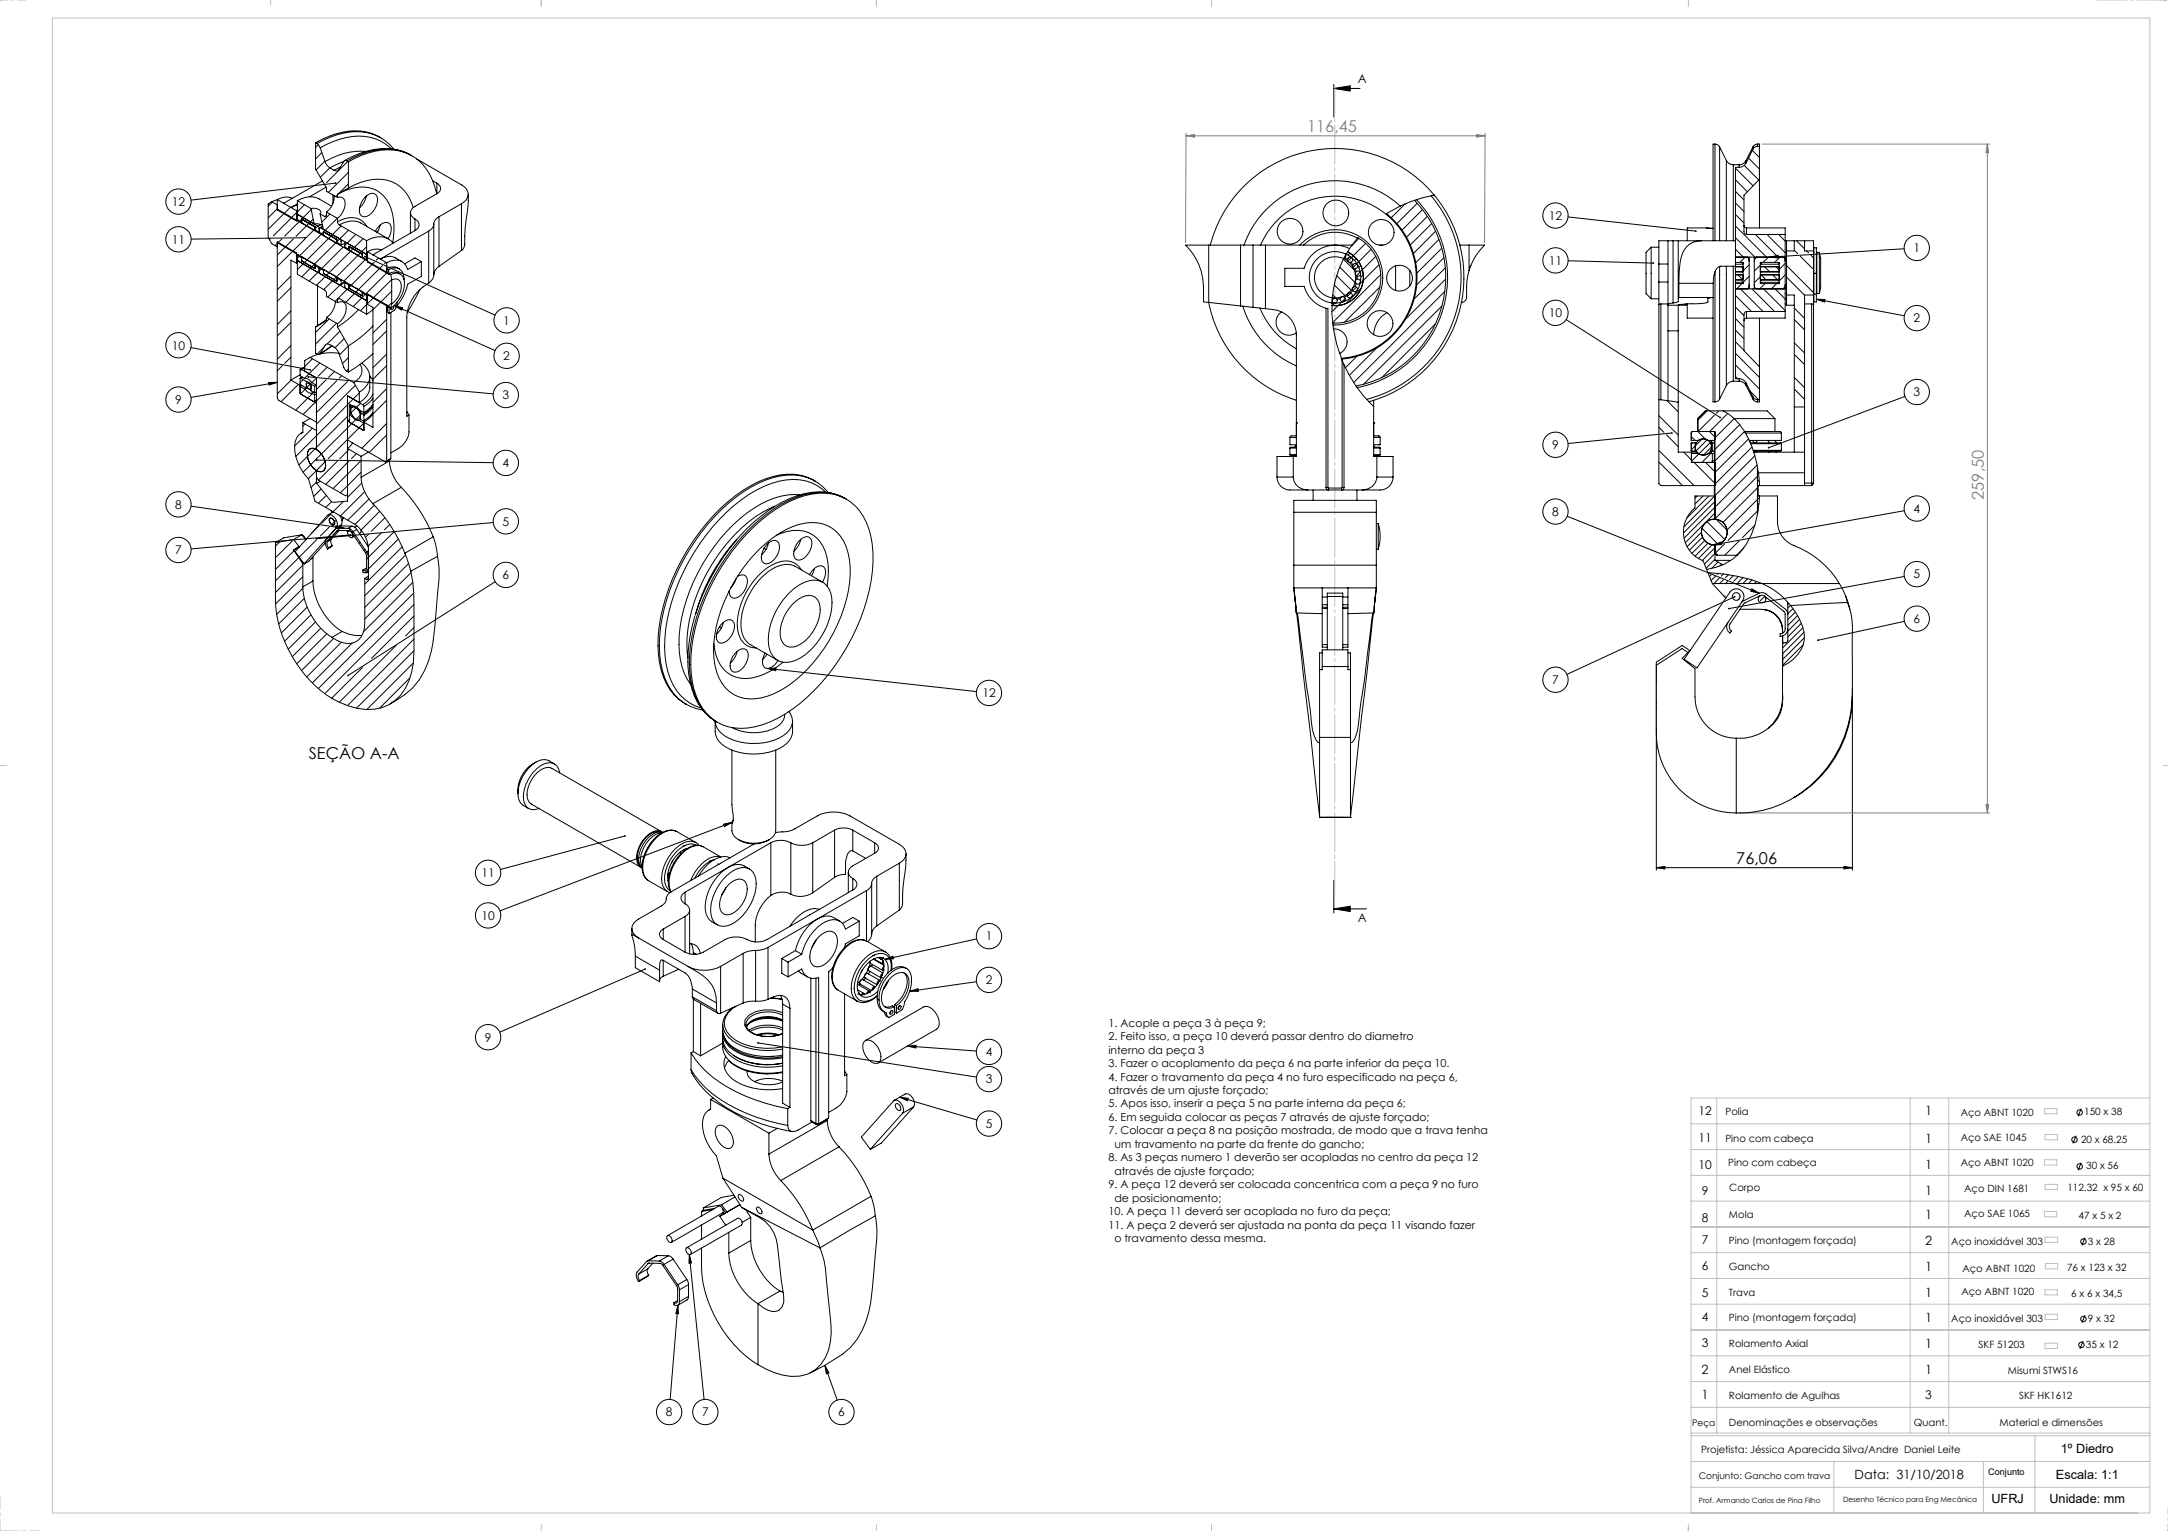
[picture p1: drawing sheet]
<svg xmlns="http://www.w3.org/2000/svg" width="841mm" height="594mm" viewBox="0 0 841 594" stroke-linecap="round" stroke-linejoin="round" font-family="sans-serif">
<defs><g id="words">
<g font-size="6.3" fill="#808080">
<text x="507.1" y="51.3">116,45</text>
<text x="769.6" y="193.9" transform="rotate(-90 769.6 193.9)">259,50</text>
</g>
<g font-size="6.3">
<text x="119.8" y="294.5">SEÇÃO A-A</text>
<text x="673.5" y="335.3">76,06</text>
</g>
<g font-size="4.9">
<text x="746.8" y="432.8">1</text>
<text x="746.8" y="443.3">1</text>
<text x="746.8" y="453.7">1</text>
<text x="746.8" y="463.7">1</text>
<text x="746.8" y="472.8">1</text>
<text x="746.8" y="482.9">2</text>
<text x="746.8" y="493">1</text>
<text x="746.8" y="503.2">1</text>
<text x="746.8" y="512.9">1</text>
<text x="746.8" y="523">1</text>
<text x="660" y="533">2</text>
<text x="746.8" y="533.2">1</text>
<text x="660" y="542.9">1</text>
<text x="799.5" y="563.6">1º Diedro</text>
<text x="719.4" y="573.7">Data: 31/10/2018</text>
<text x="797.6" y="573.7">Escala: 1:1</text>
<text x="772.5" y="583.3">UFRJ</text>
<text x="795" y="583.3">Unidade: mm</text>
</g>
<g font-size="4.7">
<text x="526.8" y="32.4">A</text>
<text x="66.7" y="79.9">12</text>
<text x="600.8" y="85.3">12</text>
<text x="66.7" y="94.5">11</text>
<text x="742.3" y="97.9">1</text>
<text x="600.8" y="102.7">11</text>
<text x="195.2" y="126">1</text>
<text x="600.8" y="123">10</text>
<text x="742.3" y="125.1">2</text>
<text x="66.7" y="135.6">10</text>
<text x="195.2" y="139.7">2</text>
<text x="194.9" y="154.9">3</text>
<text x="742.3" y="153.8">3</text>
<text x="68" y="156.7">9</text>
<text x="602.1" y="174.3">9</text>
<text x="194.9" y="181.3">4</text>
<text x="68" y="197.4">8</text>
<text x="194.9" y="204">5</text>
<text x="602.1" y="200.1">8</text>
<text x="742.3" y="199">4</text>
<text x="68" y="215.1">7</text>
<text x="194.9" y="224.7">6</text>
<text x="742.3" y="224.4">5</text>
<text x="742.3" y="241.7">6</text>
<text x="602.1" y="265.4">7</text>
<text x="381.1" y="270.5">12</text>
<text x="186.8" y="340.3">11</text>
<text x="186.8" y="356.8">10</text>
<text x="526.8" y="357.9">A</text>
<text x="382.4" y="364.9">1</text>
<text x="382.4" y="381.9">2</text>
<text x="188.1" y="404.1">9</text>
<text x="382.4" y="409.8">4</text>
<text x="382.4" y="420.3">3</text>
<text x="382.4" y="437.6">5</text>
<text x="658.8" y="432.6">12</text>
<text x="658.8" y="443.1">11</text>
<text x="658.8" y="453.5">10</text>
<text x="660.1" y="463.5">9</text>
<text x="660.1" y="474.1">8</text>
<text x="660.1" y="482.7">7</text>
<text x="660.1" y="492.8">6</text>
<text x="660.1" y="503">5</text>
<text x="660.1" y="512.7">4</text>
<text x="660.1" y="522.7">3</text>
<text x="746.8" y="542.8">3</text>
<text x="258.3" y="549.5">8</text>
<text x="272.3" y="549.5">7</text>
<text x="325.2" y="549.5">6</text>
</g>
<g font-size="4.2">
<text x="430" y="398.3">1. Acople a peça 3 à peça 9;</text>
<text x="430" y="403.5">2. Feito isso, a peça 10 deverá passar dentro do diametro</text>
<text x="430" y="408.8">interno da peça 3</text>
<text x="430" y="414">3. Fazer o acoplamento da peça 6 na parte inferior da peça 10.</text>
<text x="430" y="419.2">4. Fazer o travamento da peça 4 no furo especificado na peça 6,</text>
<text x="430" y="424.5">através de um ajuste forçado;</text>
<text x="430" y="429.7">5. Apos isso, inserir a peça 5 na parte interna da peça 6;</text>
<text x="430" y="434.9">6. Em seguida colocar as peças 7 através de ajuste forçado;</text>
<text x="430" y="440.2">7. Colocar a peça 8 na posição mostrada, de modo que a trava tenha</text>
<text x="432.3" y="445.4">um travamento na parte da frente do gancho;</text>
<text x="430" y="450.6">8. As 3 peças numero 1 deverão ser acopladas no centro da peça 12</text>
<text x="432.3" y="455.8">através de ajuste forçado;</text>
<text x="430" y="461.1">9. A peça 12 deverá ser colocada concentrica com a peça 9 no furo</text>
<text x="432.3" y="466.3">de posicionamento;</text>
<text x="430" y="471.5">10. A peça 11 deverá ser acoplada no furo da peça;</text>
<text x="430" y="476.8">11. A peça 2 deverá ser ajustada na ponta da peça 11 visando fazer</text>
<text x="432.3" y="482">o travamento dessa mesma.</text>
</g>
<g font-size="3.9">
<text x="669.3" y="432.4">Polia</text>
<text x="760.6" y="432.9">Aço ABNT 1020</text>
<text x="808.5" y="432.8">150 x 38</text>
<text x="669.3" y="443">Pino com cabeça</text>
<text x="760.6" y="442.7">Aço SAE 1045</text>
<text x="807.3" y="443.3">20 x 68.25</text>
<text x="670.4" y="452.3">Pino com cabeça</text>
<text x="760.6" y="452.5">Aço ABNT 1020</text>
<text x="809.3" y="453.7">30 x 56</text>
<text x="670.8" y="462.2">Corpo</text>
<text x="761.9" y="462.6">Aço DIN 1681</text>
<text x="802" y="462.3">112.32 x 95 x 60</text>
<text x="670.7" y="472.7">Mola</text>
<text x="761.9" y="472">Aço SAE 1065</text>
<text x="806.3" y="472.8">47 x 5 x 2</text>
<text x="670.7" y="482.5">Pino (montagem forçada)</text>
<text x="756.9" y="482.9">Aço inoxidável 303</text>
<text x="809.9" y="482.9">3 x 28</text>
<text x="670.7" y="492.6">Gancho</text>
<text x="761.3" y="493.5">Aço ABNT 1020</text>
<text x="801.9" y="493">76 x 123 x 32</text>
<text x="670.7" y="502.9">Trava</text>
<text x="760.9" y="502.3">Aço ABNT 1020</text>
<text x="803.5" y="503.2">6 x 6 x 34,5</text>
<text x="670.7" y="512.6">Pino (montagem forçada)</text>
<text x="756.9" y="512.9">Aço inoxidável 303</text>
<text x="809.9" y="512.9">9 x 32</text>
<text x="670.7" y="522.6">Rolamento Axial</text>
<text x="767.5" y="522.9">SKF 51203</text>
<text x="809.2" y="523">35 x 12</text>
<text x="670.7" y="532.8">Anel Elástico</text>
<text x="778.9" y="533.2">Misumi STWS16</text>
<text x="670.7" y="542.8">Rolamento de Agulhas</text>
<text x="783.2" y="542.8">SKF HK1612</text>
<text x="670.7" y="553.4">Denominações e observações</text>
<text x="742.4" y="553.4">Quant.</text>
<text x="775.7" y="553.4">Material e dimensões</text>
<text x="659.9" y="563.6">Projetista: Jéssica Aparecida Silva/Andre Daniel Leite</text>
</g>
<g font-size="3.5">
<text x="656.4" y="553.1">Peça</text>
<text x="659" y="573.7">Conjunto: Gancho com trava</text>
<text x="771.3" y="572.3">Conjunto</text>
</g>
<g font-size="2.8">
<text x="659" y="583.3">Prof. Armando Carlos de Pina Filho</text>
<text x="714.9" y="582.9">Desenho Técnico para Eng Mecânica</text>
</g>
</g></defs>
<g fill="none" stroke="#000" stroke-width=".39">
<path d="M517.4 34.3l6.4-1v2zM517.4 34.3h10.2M517.4 32.7v12.7M130.2 71l-56.1 6.6M118.4 92.2l-44.2 .6M141.6 99.5l50.5 22.8M608.3 84.2l49.5 5.5M686.5 99.8l3.3-.7 .1 1zM738.6 96.5l-52.1 3.3M152.9 118.5l3.3 .9-.4 .9zM152.9 118.5l39.2 17.5M608.3 101.2l33.1 .9"/>
<path d="M704.6 116.1l3.4 .1-.2 1zM704.6 116.1l34.1 6.4M74 134.9l46.3 8.6M607.5 124l59.8 38M104.2 148.4l3.4-.1-3.2 1.1zM107.6 148.3l-33.5 5.9M119.6 146.2l71.7 6.6M739 153.8l-52.9 19.9M122.8 178.5l68.5 1M648.5 168l-40.2 4.1M74.1 196.4l59.4 8.6M738.7 198.1l-74.2 13.3"/>
<path d="M130.3 204l3.2 1h-3.3zM135.9 207.5l-61.8 5.5M191.3 202.7l-68.6 6.3M607.9 200.3l74.5 29.9M664.5 211.4l3.2-1.1 .1 1zM192.1 225.7l-57.1 36.4M672.9 231.5l-65.1 30.1M679.6 228.5l2.8 1.7-3.2-.8zM738.7 223.7l-68.1 12.4M297.7 259.4l3.3-.2-.1 1zM297.7 259.4l81.1 8.9M642.5 257.9v79.7"/>
<path d="M738.8 241.1l-33.6 7.3M718.6 267.1v70.5M280.7 319.8l3.3-.8-2.9 1.7zM284 319l-90.1 34.4M242.4 324.3l-48.3 13.1M642.5 336.6l3.3-.4v.9zM642.5 336.6h76.1M715.3 336.2l3.3 .4-3.3 .5zM517.4 352.6l6.4-1v2.1zM517.4 341.5v12.7M517.4 352.6h12.7M250.3 376l-56.4 24.5"/>
<path d="M343.3 372.2l3.1-1.2 .2 1zM378.8 364.3l-35.5 7.9M352.9 384.6l3.2-1 .1 1zM378.8 380.9l-25.9 3.7M294 404.6l84.8 13.3M352 405.9l3.4-.3-.1 1zM352 405.9l26.7 1.9M349 425.7l3.3 .4-.3 1zM349 425.7l30 8.8M807.3 430.1l-1.2 3M805.4 440.6l-1.3 3M807.3 451.1l-1.2 3"/>
<path d="M267.4 486.8l.9 3.2-1 .1zM267.4 486.8l5.7 56.2M808.8 480.2l-1.2 3M263 506.4l-3 36.6M263 506.4l.2 3.3h-1zM808.8 510.3l-1.2 2.9M320 529.7l1.6 3-1 .3zM320 529.7l4.8 13.5M808 520.3l-1.2 3M655 592.5v1.6"/>
<circle cx="69.2" cy="78.2" r="4.9"/>
<circle cx="69.2" cy="92.8" r="4.9"/>
<circle cx="603.4" cy="83.6" r="4.9"/>
<circle cx="743.6" cy="96.2" r="4.9"/>
<circle cx="603.4" cy="101" r="4.9"/>
<circle cx="69.2" cy="134" r="4.9"/>
<circle cx="196.5" cy="124.3" r="4.9"/>
<circle cx="196.5" cy="138.1" r="4.9"/>
<circle cx="603.4" cy="121.4" r="4.9"/>
<circle cx="743.6" cy="123.4" r="4.9"/>
<circle cx="69.2" cy="155" r="4.9"/>
<circle cx="196.2" cy="153.3" r="4.9"/>
<circle cx="743.6" cy="152.1" r="4.9"/>
<circle cx="196.2" cy="179.6" r="4.9"/>
<circle cx="603.4" cy="172.6" r="4.9"/>
<circle cx="69.2" cy="195.7" r="4.9"/>
<circle cx="603.4" cy="198.5" r="4.9"/>
<circle cx="743.6" cy="197.3" r="4.9"/>
<circle cx="69.2" cy="213.4" r="4.9"/>
<circle cx="196.2" cy="202.3" r="4.9"/>
<circle cx="196.2" cy="223" r="4.9"/>
<circle cx="743.6" cy="222.8" r="4.9"/>
<circle cx="743.6" cy="240" r="4.9"/>
<circle cx="383.6" cy="268.8" r="4.9"/>
<circle cx="603.4" cy="263.7" r="4.9"/>
<circle cx="189.4" cy="338.6" r="4.9"/>
<circle cx="189.3" cy="355.2" r="4.9"/>
<circle cx="383.6" cy="363.2" r="4.9"/>
<circle cx="383.6" cy="380.2" r="4.9"/>
<circle cx="189.3" cy="402.4" r="4.9"/>
<circle cx="383.6" cy="418.7" r="4.9"/>
<circle cx="383.6" cy="408.1" r="4.9"/>
<circle cx="383.6" cy="435.9" r="4.9"/>
<circle cx="806.7" cy="431.6" r="1.06"/>
<circle cx="804.7" cy="442.2" r="1.05"/>
<circle cx="806.7" cy="452.6" r="1.05"/>
<circle cx="808.2" cy="481.7" r="1.05"/>
<circle cx="808.2" cy="511.8" r="1.04"/>
<circle cx="807.4" cy="521.8" r="1.05"/>
<circle cx="259.6" cy="547.8" r="4.9"/>
<circle cx="273.6" cy="547.8" r="4.9"/>
<circle cx="326.4" cy="547.8" r="4.9"/>
</g>
<path d="M460.1 52.7l3.3-.5v1zM460.1 52.7h116M460.1 51.7l-.2 42.4M572.8 52.2l3.3 .5-3.3 .5zM576.1 51.7l-.2 42.4M683.5 55.9h88.4M770.9 55.9v259.5M770.9 55.9l.5 3.3h-1zM674.5 315.4h97.4M770.4 312.1h1l-.5 3.3z" fill="none" stroke="#808080" stroke-width=".39"/>
<g fill="none" stroke="#c0c0c0" stroke-width=".39">
<path d="M0 -.1v.6M.1 0l-.1 .1M105 0v1.8M210 -.1v2.7M655 -.1v2.7M839.9 0l.5 .4M.5 0h-.5l.4 .4M20.4 7h813.6v580h-813.6zM340 0v2.6M470 0v2.6M837.9 0h2.7M839.6 .4l.5-.4-.1 .5"/>
<path d="M0 297h2.6M839.1 297h2M656 436h178M666 426v130M741 426v130M756 426v130M793.2 430.1h4.7v2h-4.7zM834 426h-178v161M656 456h178M656 446h178M793.1 450h4.8v2h-4.8zM793.3 440.2h4.8v2h-4.8z"/>
<path d="M793.3 459.5h4.8v2.1h-4.8zM656 476h178M656 466h178M793 470h4.8v2.1h-4.8zM793.3 480h4.8v2h-4.8zM656 496h178M656 486h178M793.4 490.2h4.8v2.1h-4.8zM656 516h178M656 506h178M793.3 500.4h4.8v2h-4.8zM793.3 509.9h4.8v2h-4.8z"/>
<path d="M656 536h178M656 526h178M793.3 521.2h4.8v2h-4.8zM656 557h178M656 556h178M656 546h178M789.4 557v30M656 577h178M656 567h178M711.4 567v20M769.4 567v20M0 593.5v.6"/>
<path d="M.4 593.6l-.4 .5M.5 594l-.5 .1M210 591.5v2.6M340 591.5v2.5M470 591.5v2.5M655 591.5v2.5M840.5 594h.6M841 593.5v.6l-.4-.5M841.1 593.9l-.2 .2"/>
</g>
<path d="M0 594h15.5" fill="none" stroke="#c0c0c0" stroke-width=".39" stroke-dasharray="15.2 1.3 1.3 1.3" stroke-dashoffset="7.8"/>
<path d="M0 594v-13.1" fill="none" stroke="#c0c0c0" stroke-width=".39" stroke-dasharray="15.2 1.3 1.3 1.3" stroke-dashoffset="10.6"/>
<path d="M0 0h10" fill="none" stroke="#c0c0c0" stroke-width=".39" stroke-dasharray="15.2 1.3 1.3 1.3" stroke-dashoffset="12.1"/>
<path d="M813.5 0h27.1" fill="none" stroke="#c0c0c0" stroke-width=".39" stroke-dasharray="15.2 1.3 1.3 1.3" stroke-dashoffset="3.6"/>
<path d="M841 594v-9.1" fill="none" stroke="#c0c0c0" stroke-width=".39" stroke-dasharray="15.2 1.3 1.3 1.3" stroke-dashoffset="12.6"/>
<path d="M517.8 33.4v312.2" fill="none" stroke="#c0c0c0" stroke-width=".39" stroke-dasharray="15.2 1.3 1.3 1.3" stroke-dashoffset="3.9"/>
<path d="M682.5 55.9h-.7" fill="none" stroke="#c0c0c0" stroke-width=".39" stroke-dasharray="15.2 1.3 1.3 1.3"/>
<path d="M642.5 265.3v16.9" fill="none" stroke="#c0c0c0" stroke-width=".39" stroke-dasharray="15.2 1.3 1.3 1.3" stroke-dashoffset="8.7"/>
<path d="M718.6 261v5.1" fill="none" stroke="#c0c0c0" stroke-width=".39" stroke-dasharray="15.2 1.3 1.3 1.3" stroke-dashoffset="14.6"/>
<g fill="#000">
<path d="M517.4 34.3l6.4-1v2zM517.4 352.6l6.4-1v2.1z"/>
<path d="M641.1 101.8a.34 .34 0 0 0 .1 .6 .34 .34 0 0 0 .5-.3zM657.6 89.4a.34 .34 0 0 0 .1 .6 .34 .34 0 0 0 .5-.3zM686.5 99.8l3.3-.7 .1 1zM704.6 116.1l3.4 .1-.2 1zM685.9 173.4l-.1 .4 .3-.1-.3 .1a.34 .34 0 0 0 .4 .2 .34 .34 0 0 0 .2-.5 .34 .34 0 0 0-.5-.1zM670.3 235.9v.3l.3-.1-.3 .1a.35 .35 0 0 0 .5 .2 .35 .35 0 0 0 .1-.5 .35 .35 0 0 0-.6 0zM704.9 248.2v.3l.3-.1-.3 .1a.34 .34 0 0 0 .5 .2 .34 .34 0 0 0 .1-.5 .34 .34 0 0 0-.6 0zM672.6 231.3a.34 .34 0 0 0 .2 .5 .34 .34 0 0 0 .4-.4l-.3 .1 .3-.2zM664.5 211.4l3.2-1.1 .1 1zM679.6 228.5l2.8 1.7-3.2-.8zM648.3 167.7a.33 .33 0 0 0 .1 .6 .33 .33 0 0 0 .5-.3zM667 161.8l.1 .5 .5-.1-.3-.2 .3 .2-.1-.5zM152.9 118.5l3.3 .9-.4 .9zM104.2 148.4l3.4-.1-3.2 1.1zM134.8 261.8v.4l.2-.1-.2 .1a.34 .34 0 0 0 .4 .1 .34 .34 0 0 0 .1-.4 .34 .34 0 0 0-.5-.1zM130.3 204l3.2 1h-3.3zM122.4 208.8v.2h.3h-.3a.34 .34 0 0 0 .4 .3 .34 .34 0 0 0 .2-.5 .34 .34 0 0 0-.6 0zM135.7 207.3a.35 .35 0 0 0 .1 .5 .35 .35 0 0 0 .5-.3h-.4h.4l-.2-.3zM122.6 178.2l-.2 .3h.4h-.4a.35 .35 0 0 0 .4 .3 .35 .35 0 0 0 .3-.4 .35 .35 0 0 0-.5-.2zM120.1 143.3v.4l.4 .1 .2-.2-.4-.1 .4 .1-.1-.3zM119.3 146l.3 .2h-.4a.33 .33 0 0 0 .5 .3 .33 .33 0 0 0 .2-.5 .33 .33 0 0 0-.6 0zM141.3 99.3l.3 .2-.3-.1a.34 .34 0 0 0 .3 .5 .34 .34 0 0 0 .3-.6 .34 .34 0 0 0-.6 0zM130 70.7a.34 .34 0 0 0 0 .6 .34 .34 0 0 0 .5-.3h-.3l.3-.2zM118.1 92.1v.4l.6-.1-.3-.2h.3l-.2-.2zM297.7 259.4l3.3-.2-.1 1zM280.7 319.8l3.3-.8-2.9 1.7zM343.3 372.2l3.1-1.2 .2 1zM352.9 384.6l3.2-1 .1 1zM352 405.9l3.4-.3-.1 1zM349 425.7l3.3 .4-.3 1zM293.8 404.3l-.1 .3h.3h-.3a.34 .34 0 0 0 .3 .4 .34 .34 0 0 0 .3-.5 .34 .34 0 0 0-.5-.2zM320 529.7l1.6 3-1 .3zM267.4 486.8l.9 3.2-1 .1zM263 506.4l.2 3.3h-1zM250 375.7a.34 .34 0 0 0 0 .5 .34 .34 0 0 0 .4 .1 .34 .34 0 0 0 .2-.5l-.3 .2 .3-.2zM242.2 324.1a.33 .33 0 0 0 .1 .6 .33 .33 0 0 0 .4-.4z"/>
<path d="M642.5 336.6l3.3-.4v.9zM715.3 336.2l3.3 .4-3.3 .5z"/>
</g>
<g fill="#808080">
<path d="M770.4 312.1h1l-.5 3.3zM770.9 55.9l.5 3.3h-1z"/>
<path d="M572.8 52.2l3.3 .5-3.3 .5zM460.1 52.7l3.3-.5v1z"/>
</g>
<g fill="none" stroke="#000" stroke-width=".39">
<path d="M122.4 55.4v10.2l4.2 7.3v1.3l4.3 2.5M122.4 55.4l.5 .3M122.9 55.7l1.3 1.6M123.5 56.1l-1.1 1.1M124.2 57.3a27 27 0 0 1 21.4-3.5 17.5 17.5 0 0 1 6.1 3.9M124.2 57.3l1.9 5.4M124.8 59.2l-2.4 2.5M141.6 58.8a25.5 25.5 0 0 0-15.5 3.9M147.6 53.4a18.2 18.2 0 0 1 5.2 4.5M147.6 53.4a21.6 21.6 0 0 0-20-.5l-5.2 2.5M147.6 53.4a21.7 21.7 0 0 0-19.4-.2l-5.3 2.5M665.3 55.9a2.07 2.07 0 0 1 1.8 1.1"/>
<path d="M665.3 55.9h-.8v37.5M665.3 55.9v37.5M667.1 57v36.4M667.1 57l2.6 5.3M679.7 58.3l2.8 2.8M680 57.9l-2.7 5.3M680 57v.9M680 57l-2.7 5.3M681.7 55.9l-1.2 .5-.5 .6M681.7 56.8a1.86 1.86 0 0 0-1.7 1.1M681.7 55.9h.8v.9M681.7 55.9v.9"/>
<path d="M681.7 56.8h.8M682.5 56.8v12.8M105.4 78.3l-1.4 .8v13l1.4 2.5 2.2 1.2M105.4 78.3l2.2 1.2M105.7 78.4l-1.7 1.6M107.6 77.5l-2.2 .8M107.6 77.4v4l7.4 4.4v-4.1M107.6 77.4l2.4 1.5M110 78.9h.1M110 78.9l5 2.8M113.4 76.9a6.1 6.1 0 0 0-5.8 .5M115.4 79.6l-2.5 .9"/>
<path d="M115.4 77.9a8.4 8.4 0 0 1 8.4-.7l4.8 2.8M115.4 77.9v5.2l7.9 4.6M115.4 79.1l-2.5 1.4M115.4 77.9l5.2 3M118.1 79.4l-2.7 2.8M125.1 70.2l-15.1 8.7M126 62.5l-3.4 3.4M126.1 62.7l.5 1.1 1.4 1.3M126.5 72.6l-6.4 3.8M128 65.1l1.6 1M128 65.1l-3.8 3.7M129.2 75.7v3.2"/>
<path d="M129.6 75.9v.6a7.8 7.8 0 0 1-3 5.8M130.9 75.4a15.9 15.9 0 0 1 15.2-1.5 15 15 0 0 1 6.7 13.3l-.4 6.9M130.9 76.7a2.1 2.1 0 0 1 2.2 .2 2.1 2.1 0 0 1 .8 2.1 8 8 0 0 1-3 5.7M130.9 75.4v1.3M130.9 75.6l-.7 .7M132 64.8l-2.4 1.3M133.2 62.7l-5.2 2.4M134.6 62.4l-.6-.2-.7 .4-1.8 3.2a1.35 1.35 0 0 1-1.9 .3M134.6 62.4l.5 .4M134.9 62.6l-8.2 8.2M135.1 72.9a19.6 19.6 0 0 1 16.9-2.4 14.6 14.6 0 0 1 8.3 10M135.1 62.8a27.2 27.2 0 0 1 21.9-3.6 20.5 20.5 0 0 1 12.4 16"/>
<path d="M135.1 62.8v10.1M135.1 72.9l-4.2 2.5M135.1 66.9l-7.7 7.7M135.1 71.4l-3.7 3.7M141.5 76.7a3.8 3.8 0 0 1 3.8-1.5 3.7 3.7 0 0 1 .6 4.8 5.7 5.7 0 0 1-5.1 4.1 3.2 3.2 0 0 1-1.1-4.5zM142.1 76.1l-.1 .4a8.5 8.5 0 0 1-2.5 4.1M159.3 60.2a23.8 23.8 0 0 0-21.9 .2l-3.8 1.9M159.8 60.5a19.9 19.9 0 0 0-17.4-1.5l-2.6 .9-5.2 2.5M161.7 61.7l17.3 10a3.9 3.9 0 0 1 2.6 3.7 3.9 3.9 0 0 1-2.6 3.7M167.9 70.2l1.6 .9M169.5 75.2l-8.5 4.9a2.59 2.59 0 0 0-1.8 2.4 2.59 2.59 0 0 0 1.8 2.5M169.5 71.1a2.17 2.17 0 0 1 1.4 2 2.17 2.17 0 0 1-1.4 2.1"/>
<path d="M169.5 71.1v4.1M179 79.1l-8.7 5M179 79.1v18.1M181.6 75.4v3.2a106.1 106.1 0 0 0-1.4 16.9l-.6 1.2-.6 .5M543.2 79.9a37.5 37.5 0 0 0-60.7 15.2M543.2 79.9l-5.4 3a31.8 31.8 0 0 1 10.5 34.1 31.8 31.8 0 0 1-27.8 22.3M545.1 79.1l-5.4 5.3M548.7 77.7a42.9 42.9 0 0 1-22.7 72.1M549.5 77.4a43.7 43.7 0 0 1-23 73M549.8 78.9l-7.9 7.8M555.1 75.9a48.9 48.9 0 0 1-25 79.1M556.4 75.7l-4.5 1-4.4 1.4-4.3 1.8"/>
<path d="M556.4 75.7a50 50 0 0 0-86.9 19.4M556.4 75.7a50 50 0 0 1-25.4 80.2M669.7 62.3a3.1 3.1 0 0 0 2.7 1.6M669.7 62.3v31.1M672.4 63.9v29.5M672.4 63.9h2.3M673.2 78.7l3.3 3.3M673.2 74.3l3.3 3.3M673.2 69.7l4.6 4.7M673.2 65.3l6.8 6.8M674.7 64.9h-1.5v28.5M674.7 63.9v1"/>
<path d="M676.6 64.2l5.6 5.6M677.3 62.3a3 3 0 0 1-2.6 1.6M677.3 63.2a2.94 2.94 0 0 1-2.6 1.7M677.3 62.3v.9M678.3 61.3l4.2 4.3M682.5 69.6l-6 6.2v14l.3 .9 .7 .3M682.5 69.6v18.8M105 92.5l-.5 .5M107.6 94.1l42.5 24.6 .2-.2M107.6 81.1l42.5 24.5M107.6 94.5l-.9 .8M107.6 81l-3.6 3.5"/>
<path d="M109.4 92.6l-1.7 1.7M112.7 80.4l-8.7 8.6M112.9 80.5h.1M113.2 84.4l-7.2 7.1M113.7 97.4l-6.1 6M113.8 92.7l-6.2 6.2M115 82.5l-2 2.1M115.4 99.1v1.5l.3 .7 7.6 4.4M115.4 99.1l1.6 .9M115.4 81.6l-.4 .1M115.7 98.8l-.3 .3M115.7 83.4l-.2 .1"/>
<path d="M115.9 83.5l-.5 .1v1.6l1.6 1v-1.3l5.2 3v1.2M116 86l-5.6 5.6M116 99.5l-.6 .6M117 86.1l.1 .4 4.9 2.8 .2-.2M117.2 99.8l-.2 1.4 5.2 3v-1.3M117.2 85.2l-.2 .2M117.2 99.8h.1M117.2 85.2l4.8 2.7M117.2 85.2l4.9 2.8M117.2 99.8l4.8 2.7M118.2 85.6l.1 .2M118.3 92.8l-4.8 4.8"/>
<path d="M118.9 87.7l-4.1 4M119.8 86.7l-.8 .9M120.6 80.9l1.3 6h1.7l1.5 .5M120.6 80.9h.2a3.3 3.3 0 0 1 3.7 1.4l-.3 .7M120.7 81.3l-4.4 4.5M121.5 85l-1.6 1.6M121.7 89.3l-3.3 3.3M122 87.9l.2 .5M122 87.9l.1 .1M122.1 88h.1M122.2 89.1l3.3 1.9v-1.2l5.2 3v1.2l1.6 1M123.3 87.7l.5 1"/>
<path d="M123.3 87.7l-1.5 1.5M123.8 88.7v1.4M124.2 83l1.2 6 16.8 9.7M124.2 83l1.7 1M124.4 88.4l7.4 4.2 .5 1M124.4 88.4h-.4l-.2 .3M124.6 90.9l-8.3 8.3M124.6 87.2l-1.3 .5M125.2 87.8l-1.2 .6M125.2 88l-.8 .4M125.5 91l.1 .4 4.9 2.8 .2-.2M125.5 90l-.7 .7"/>
<path d="M125.7 90.1l-.2 .2M125.7 90.1l4.9 2.8M125.7 90.1l4.8 2.7M126.6 83.6l-.1 .4h-.6M126.6 82.3v1.3M126.6 82.3l4.3 2.4M126.6 83.6l-.7 .4M126.7 90.5l.1 .1M127.4 92.6l-12 12M128 83l-3.2 3.2M128.4 91.6l-.9 .9M130.2 94.2l-8.2 8.3"/>
<path d="M130.5 92.8l.2 .4M130.5 92.8l.1 .1M130.6 92.9h.1M130.8 84.7l-5.2 5.2M130.9 86l.7 1.2M130.9 86a8.7 8.7 0 0 1 9.9-.1l1.5 2M130.9 84.7v1.3M131.6 87.2a8 8 0 0 1 8.4-.6l10.6 6.1M131.6 87.2l10.6 6.2M132.3 93.6v1.4M132.3 87.7l-3.9 3.8M133 93.3l-.7 .3"/>
<path d="M133.1 95.9l-8.3 8.2M133.8 94.5l-1.5 .5M134.1 94l-.2 .1M134.3 94.1l-.5 .1-.1 1.6 1.7 1v-1.2l5.1 2.9v1.3l1.7 .9M135.2 89.3l-4.8 4.8M135.4 96.7l.2 .4 4.8 2.8 .1-.2M135.6 95.8l-.2 .2M135.6 95.8l4.9 2.8M135.6 95.8h.1M136 97.5l-13.2 13.2M136.6 96.2l.1 .1M136.9 96.5l-.9 .9"/>
<path d="M138 90.9l-4.3 4.3M138.8 99.2l-9.3 9.2M139.7 98.2l-.8 .9M140.5 98.6v.3M140.5 98.6v.1M140.9 92.6l-3.9 3.9M141.6 98.3l.6 1M142.2 93.4a7.6 7.6 0 0 1 10.3 1M142.2 93.4v5.3M142.2 99.3v1.4M142.2 95.7l-2.4 2.4M142.6 97.6l2.1 1.3"/>
<path d="M142.6 97.6v4.1l7.4 4.2M142.6 99.2l-.4 .1M142.6 98.5l-.4 .2M144.7 98.9h.1M144.7 98.9l2.8 1.6M145.6 89.7a5 5 0 0 1 5-3.2 3.7 3.7 0 0 1 .6 4.8l-.6 1.3M146.6 89.7l-.5 .4M147.5 87.3l-1.2 2.9M148 97a5.9 5.9 0 0 0-5.4 .6M159.2 82.5v8M161 85a2.36 2.36 0 0 1 1.6 2.2 2.36 2.36 0 0 1-1.6 2.3M161 89.5l-16.3 9.4"/>
<path d="M161 85v4.5M166.3 89.7l-18.8 10.8M166.3 89.7v20.1M168.3 86.9a3.3 3.3 0 0 1-2 2.8M168.3 86.9v19.7M170.3 84.1a3.4 3.4 0 0 0-2 2.8M170.3 84.1v19.3M179 97.2l-8.7 6.2M468.9 95.1h-9a23.1 23.1 0 0 1 7 16.5v5.5l2 .2M468.9 95.1h12.3M468.9 95.1v22.2M481.2 95.1h4.9"/>
<path d="M481.2 95.1v23.6M486.1 95.1h4.8M486.1 95.1v24.1M489 95.1a31.5 31.5 0 0 1 54.5-5.8 31.5 31.5 0 0 1-23.2 49.7M490.9 95.1h33.6M490.9 95.1v24.7M504.3 95.1a18.5 18.5 0 0 1 30.7 5.5 18.5 18.5 0 0 1-17.9 25.5M521.6 100l1.2 .6M522 98.9a1.01 1.01 0 0 1-.7 1.3M522.2 98.6a10 10 0 0 1 5.3 11.8 10 10 0 0 1-10.8 7.1M522.2 98.6a10 10 0 0 0-13.9 6.2 10 10 0 0 0 8.4 12.7M522.2 98.6l-1 1.7"/>
<path d="M522.7 97.7a11 11 0 0 1 5.7 13 11 11 0 0 1-11.8 7.8M523.5 96.4a12.5 12.5 0 0 0-17.6 7.7h-7.5v7h7.5a12.5 12.5 0 0 0 9.2 8.7v69.3M523.5 96.4l-1.2 2.2M523.7 98.2l-.8 .8M524.5 95.1l-1 1.3M526.6 92.4a17.5 17.5 0 0 0-21 2.7M526.6 92.4l-2.1 2.7M526.6 92.4l.2-.2a17.8 17.8 0 0 1 8.1 20.5 17.8 17.8 0 0 1-18 12.7M527.2 92.5l-3 3M529.8 94.4l-6.9 6.9M531.9 96.7l-5.6 5.6M533.7 99.5l-6.1 6"/>
<path d="M535.1 95.1h1.4M551.8 81.3l-7.9 8M553.7 84l-8.1 8M555.4 86.7l-8.3 8.3M556.9 89.7l-8.6 8.6M558.2 92.9l-9 9M559.3 96.3l-9.6 9.6M560.1 100l-10.5 10.5M566.3 95.1h3.6M569.9 95.1h6a22.8 22.8 0 0 0-6 9.9M569.9 95.1v9.9M640.5 95.9v20"/>
<path d="M640.5 95.9l-2 2v16l2 2M640.5 95.9h3M647 93.4h2M647 93.4h-3.5v9M647 93.4v25M649 93.4h2M649 93.4v24.1M651 93.4h9M651 93.4v23.6l-2 .5M660 93.4a7.7 7.7 0 0 0-7.9 6.5l-.7 5.6-.1 4.4M660 93.4h13.2M662 88.4h-7.5v5"/>
<path d="M664.5 88.6l-2.6-.2 2.6 .2M673.2 93.4v9.9M673.2 92.2l7.6 7.6M673.2 96.7l3.1 3.1M673.2 87.7l12.1 12.1M673.2 83.2l3.3 3.3M676.5 87.4l.3 .7 .7 .3M677 99.8l-2.1 2M677.5 88.4h15v2.6M677.5 88.4v2.6M677.5 91h15M677.7 99.8l.7 .6 .1 .9"/>
<path d="M678.5 99.8v1.5M680.5 99.8v1.5M681 91l8 8.1M681.3 99.8l-.5 .3-.3 1.2M681.5 99.8l-.9 .8M685.4 91l7.1 7M686 99.8l-2.1 2M690 91l2.5 2.5M690.2 100l-1.8 1.8M691.7 99.8l.7 .6 .1 .9M692.5 93.4h.5M692.5 99.9v1.4"/>
<path d="M692.5 97.9h.5M692.5 91v8.8h-19.3M693 93.4h10.5v4M693 93.4v4M693 97.4v17.1M696 97l1.4 1.4M696 93.4v4h-3M696.9 93.4l3.1 3.1M698.3 99.4l5.2 5.2M700 93.4v4h3.5M700.8 97.4l.8 .7M702.5 99l1 1.1"/>
<path d="M703.5 97.9h.1M703.5 97.4v17.1M704.6 98.3h.2M705.8 97.9v16M705.8 97.9l.5 2.3v11.5l-.5 2.2M705.8 97.9h-1v16h1M112.9 107.1l-5.3 5.3M112.9 111.6l-5.3 5.3M115 102.1v-4l-7.4-4.3v60.6l.5 .9 14.7 8.5M115 102.1l-2.1-1.2v46.6M115.4 101.1v5.3l10.5 6.1 .7 1.1v1.4l4.3 2.4M115.4 101.1l26.8 15.5"/>
<path d="M115.4 101.9l-.4 .2M115.5 101l-.1 .1M117 101l.2 .3M120.9 103.5l-3.8 3.9M122 102.5l-1 1M122 102.5l.2 .4M122 102.5h.1M122.2 104l-.2 .1M122.2 104l-.1 .1M122.2 102.9h.1M122.4 102.7v.1M122.5 102.8l-.3 .2 3.3 1.9"/>
<path d="M123.2 110.9v15.5M123.3 105.7l-3.4 3.4M123.8 105.4l.6 .9M123.8 105.4l-.1 .3h-.4M123.9 105.5l-.2 .2M124.1 103.7l-.3 .3v1.4M124.6 104.4l-1.3 1.3M125.5 105.9l.2 .3M125.8 104.7l-.3 .1v1.3l5.2 3v-1.3M129.5 108.5l-3.9 3.9M130.1 117v.6a7.8 7.8 0 0 1-3.5 5.5M130.5 109h.1"/>
<path d="M130.6 107.4l.1 .4M130.7 107.8h.1M130.8 107.6l.1 .1M130.9 117.4a2.22 2.22 0 0 1 2.7 0 2.22 2.22 0 0 1 .7 2.6 8.1 8.1 0 0 1-3.4 5.6M130.9 116.2l.3-.5 .4 .1 10.6 6.1M130.9 116.2v1.2M131 107.7l-.3 .2 1.6 1M131.5 115.8l-.6 .4M132.3 110.2l-.1 .4h-.4M132.3 108.9v1.3M132.3 110.1l-5.2 5.2M132.6 108.6l-.3 .3"/>
<path d="M133.7 109.2l-1.4 1M133.7 109.7v1.5l.4 .7 7.5 4.4h.5l.1-.3M133.7 109.7l1.7 .9M133.8 109.3l-1.6 1.3M134.1 109.5l-.4 .2M135.4 111.6l.1 .3 5 2.7M135.6 110.4l-.2 1.5 5.1 3v-1.4M135.6 110.4l4.8 2.8M135.7 110.4h-.1M136.2 110.7l-6.2 6.2M140.4 113.2l.1 .3M140.4 113.2h.1"/>
<path d="M140.5 114.6v.1M140.5 113.5l.2 .1M140.8 113.3v.1M140.9 113.4l-.4 .2 1.7 1M141.6 114.3l-4.6 4.6M141.6 100.8l-8.2 8.3M142.1 100.3l-.2 .2M142.2 114.6v1.4M142.2 116.6v5.3M142.2 118.2l-2.4 2.4M142.5 100.6l-.3 .1M142.6 114.3l-.4 .3"/>
<path d="M142.6 116.4l-.4 .2M142.6 115.7l-.4 .3M142.7 115.9l-.6 .4M144.5 102.4l-8.3 8.3M145 115.4l-2.4 2.4M145.2 101.7l-.9 1M146.8 100.1l-.8 .8M147.5 100.5h.1M147.5 100.5a6.7 6.7 0 0 1 8.4 1M147.5 100.5l2.5 1.4M147.8 117.1l-3.1 3-2.5 1.8M148.3 103.1l-14.1 14.2"/>
<path d="M149.7 101.7l-.6 .6M150 101.9l.1 4.1M150.1 106l.7 .4M150.1 106l.8 .5v-.4M150.1 118.4l1.5 1.2M150.2 118.5v2.7l.8 .4M150.8 104.6a3.8 3.8 0 0 1 4.4-.1 3.8 3.8 0 0 1 1.6 4M150.8 104.6v1.8M150.8 105.2l-8.9 8.8M150.9 106.1a3.9 3.9 0 0 1 4.4 .2M150.9 106.4h-.1M150.9 106.1l.7 .4"/>
<path d="M151 119.2v2.4M151.6 106.5a3.4 3.4 0 0 1 3.8-.1 3.4 3.4 0 0 1 1.5 3.6 12.7 12.7 0 0 1-5.3 9.6M151.6 106.5l.3 2.1M151.7 119.5l-.2 .2M151.9 108.6a2.52 2.52 0 0 1 3 .1 2.52 2.52 0 0 1 .7 2.9 8.9 8.9 0 0 1-3.7 6.3M151.9 108.6v9.3M151.9 117.9l-.3 1.7M151.9 113l-4.3 4.3M151.9 117.4l-1.2 1.3M151.9 108.5l-7.2 7.1M152.6 118.8a.93 .93 0 0 1-.1 .9 .93 .93 0 0 1-.9 .3v-.5M154.2 117.2l-1.1 3.1-2.1 1.3"/>
<path d="M154.9 104.3l-.7-.4a4 4 0 0 0-4.1 .3l.7 .4M162.9 112.3l-4.9 9M163.4 101.5v5.7l-5.2 3.1-1.7 4.5-2.9 4.3M163.4 101.5l-5.2 3.1a5.1 5.1 0 0 0-8.2-2.7M163.4 101.5l-2.4-1.4-4 2.3M166.3 109.8a16.3 16.3 0 0 0-8.5 13.3v38.4l.8-.5M168.3 106.6a4 4 0 0 1-2 3.2M170.3 103.4a4.2 4.2 0 0 0-2 3.2M468.8 117.3a49.9 49.9 0 0 0 34.1 38M468.9 117.3l12.3 1.4M481.2 118.7l4.9 .5M482.1 118.8a37.5 37.5 0 0 0 20.8 23.2"/>
<path d="M486.1 119.2l4.8 .6M488.7 119.5a31.2 31.2 0 0 0 14.2 15.8M490.9 119.8a11.5 11.5 0 0 1 10.8 5.6l1.1 3 .1 1.7v47h-1.2M514.4 119.6v69.5M516.8 117.5a50.7 50.7 0 0 0 3.8 22.3M516.8 116.1h.1M516.8 115.5l-.1 2M516.9 114.4l1.3 1.2M517.5 115.7l-.7 .6M517.6 110.5l4.1 4.1M517.8 117.6l-1 1M518.5 106.9l5.7 5.7"/>
<path d="M519.7 103.6l5.9 6M519.9 115.9l-1.3 .2M520.3 117.3l-3.7 3.7M521.1 100.5l4.3 4.3M521.2 100.3a8 8 0 0 0-11 5.1 8 8 0 0 0 6.6 10.1M521.2 100.3a40.7 40.7 0 0 0-4.4 15.2M521.2 100.3a8 8 0 0 1 4.4 9.5 8 8 0 0 1-8.8 5.7M521.8 115.8l-1.2 1.3M522.6 114.7l-1.1 .6M524 113.7l-1.3 1.3M524.1 101.7l.8 1.1M524.7 112.7l-.8 .9"/>
<path d="M525.7 104.2l.4 1.2M526 110l-.4 1.2M526.1 100.3l-.7 .7M526.2 111.4l-1.4 1.4M526.3 102.4l-1.4 1.3M526.4 107.1l-.1 1.3M527.6 105.6l-1.4 1.4M527.9 103l-.8 .8M528 111.8l-5.9 6M528.8 106.6l-.9 .9M535 102.7l-7.4 7.4M535.3 111.4l-13.7 13.6"/>
<path d="M535.6 106.5l-18.7 18.7M541.4 103.1v9.6M546.9 104.9v6M559.4 118.7l-30.4 30.4M560.5 113.1l-35.4 35.3M560.7 103.9l-12.1 12.1M560.8 108.3l-15.5 15.5M569.9 105l-.8 4-.2 6.3a2.04 2.04 0 0 1-2 2M570.6 103l-.7 .7M640.5 115.9h3M643.5 109.4v8.7M643.5 109.4h3.5"/>
<path d="M643.5 102.4v7M643.5 118.1v69.6l.8 .7h21M643.5 102.4h3.5M644.3 117.9l-.8 .2M644.3 117.9h2.7M644.3 117.9v37.2M647 118.4v10M649 117.5l-2 .6M651.3 115.4l-.3 .2M651.3 109.9h13.3M651.3 109.9v5.5M651.3 115.4h13.3"/>
<path d="M654 117.9v.5h-7M654.5 117.9v5.5h10M664.5 115.4v40.5h.8M664.6 115.4l-2 .4-.1 1.4a22.3 22.3 0 0 1-8 .7l-3.5 .5v10M664.6 109.9v5.5M665.3 105.4v50.5M667.1 103.4v51.4M669.7 103.3v46.3M672.4 103.3v44.6M673.2 103.3h-5.7a3.8 3.8 0 0 0-2.7 3.9l-.2 2.7M673.2 103.3v43.6h1.5M673.2 109.5h2.7"/>
<path d="M673.2 108.6h2.7M673.2 106.6h2.7M673.2 105.5h2.7M673.2 103.5h2.7M673.2 102.5h2.7M673.2 112.1h19.3v8.8M673.2 108.5h2.7M673.2 105.4h2.7M673.2 110h3M673.2 101.8h3M673.2 119.1l3.3 3.3M673.2 114.6l6.2 6.3"/>
<path d="M674.2 106.6l1.8 1.9M675.1 112.1l8.8 8.8M675.5 103.5l.7 .6M675.7 110l-2 2.1M675.9 109.5l.3 .5M675.9 106.6l.3 .2M675.9 103.5l.3 .2M675.9 106.6l.3 .3M675.9 103.5l.3 .3M675.9 109.5v.5M675.9 101.8v.7M675.9 103.5h.1"/>
<path d="M675.9 105.4v.1M675.9 106.6h.1M675.9 108.5v.1M676.2 108.3l-.3 .3M676.2 105.2l-.3 .3M676.2 102.3l-.3 .2M676.2 108.3l-.3 .2M676.2 103.7v.1M676.2 101.8v.4M676.2 101.8v8.2M678.5 110.5l-.2 1.2-.6 .4M678.5 110.5v1.6"/>
<path d="M678.5 101.3v9.2M678.5 102.7l-2.6 2.7M678.5 107.2l-2.3 2.4M679.6 112.1l8.8 8.8M680.5 110.5v1.6M680.5 110.5l.3 1.3 .5 .3M680.5 101.3v9.2M682.9 108.3l.2 .3M682.9 105.2l.2 .3M682.9 102.3l.2 .2M682.9 108.3l.2 .2M682.9 103.7v.1"/>
<path d="M682.9 105.2l.2 .2M682.9 101.8v.4M682.9 102.9l-2.4 2.3M682.9 107.3l-2.4 2.4M682.9 101.8v8.2M682.9 110h7.3M682.9 101.8h7.3M683.1 109.5l-.2 .5M683.1 106.6l-.2 .3 .2-.3M683.1 103.5l-.2 .2M683.1 103.5l-.2 .3M683.1 109.5v.5"/>
<path d="M683.1 101.8v.7M683.1 109.5h6.8M683.1 108.6h6.8M683.1 106.6h6.8M683.1 105.5h6.8M683.1 103.5h6.8M683.1 102.5h6.8M683.1 108.5h6.8M683.1 105.4h6.8M683.1 103.5h.1M683.1 105.4v.1M683.1 106.6h.1"/>
<path d="M683.1 108.5v.1M683.2 106.6l1.9 1.9M684.1 112.1l8.4 8.4M684.5 103.5l1.9 1.9M684.7 110l-2.1 2.1M687.6 106.6l2 1.9M688.6 112.1l3.9 3.9M689 103.5l1.2 1.2M689.2 110l-2.1 2.1M689.9 109.5l.3 .5M689.9 106.6l.3 .2M689.9 103.5l.3 .2"/>
<path d="M689.9 106.6l.3 .3M689.9 103.5l.3 .3M689.9 109.5v.5M689.9 101.8v.7M689.9 103.5h.1M689.9 105.4v.1M689.9 106.6h.1M689.9 108.5v.1M690.2 108.3l-.3 .3M690.2 105.2l-.3 .3M690.2 102.3l-.3 .2M690.2 108.3l-.3 .2"/>
<path d="M690.2 105.2l-.3 .2M690.2 103.7v.1M690.2 101.8v.4M690.2 101.8v8.2M692.4 111.3l-.8 .8M692.5 102.2l-2.3 2.4M692.5 106.7l-2.3 2.3M692.5 117.9h.5M692.5 110.5l-.2 1.2-.6 .4M692.5 116.1h.1M692.5 110.5v1.5M692.5 113.9h.5"/>
<path d="M692.5 101.3v9.2M693 107.5l7 7M693 103l10.5 10.6M693 114.5v3.9h3M693 114.5h3v60.9M696 119.5l4 4M700 117.9h2.8M702.8 117.9l.7 .2M702.8 117.9v70.5M703.5 114.5v3.6M703.5 113.9h.1M703.5 114.5h-3.5v68.9"/>
<path d="M703.5 118.1v69.3M703.6 106v-9.9h1v9.9M703.6 106v8.2M703.6 114.2v3h1v-3M703.6 106h1M703.6 114.2h1M704.6 106v8.2M704.6 113.5h.2M112.9 125.1l-5.3 5.3M112.9 138.6l-2.4 2.4M112.9 120.6l-5.3 5.3M112.9 134l-5.3 5.4"/>
<path d="M120.3 138.7l-2.1 1.2v4.1M120.3 138.7l17 9.8M121.2 139.2l-3 3M122.4 126.9v10.1l1.1 .5 .7-.3M123.4 137.5l-3.1 1.2M124.2 137.2l2.3-3.6a5.1 5.1 0 0 1 4.9 3.2l2 5.8 .7 1.1 1 .7M125.6 134.8l-2.6 2.6M126.6 123.9l-4.2 3M126.6 123.1v1.3l-4.2 2.5M126.6 123.1l4.3 2.5M127.7 123.7l-5.3 5.3M128.8 134.2l-4.6 3"/>
<path d="M128.8 134.2l-4.8 3.2M130.5 125.4l-8.1 8.1M130.9 126.8l4.2 7.4M130.9 125.6v1.2M131.5 137l-2.8-.2-4.5 .5M131.9 128.5l-5 4.9M133.5 131.4l-3.5 3.5M135.1 134.2v10.2M135.1 134.2l-3.4 3.5M135.1 138.7l-2.2 2.3M139.1 120.1a37.6 37.6 0 0 1-8.2 6.7M144.7 126.5l-.6 .6a47.3 47.3 0 0 1-9 7.1"/>
<path d="M144.7 137.3a58.3 58.3 0 0 1-9.6 7.1M150 123.9l-5.3 5.3M150 137.4l-5.3 5.3M150 128.4l-5.3 5.3M151.6 121.2l-.2 56.8M497.1 121a5 5 0 0 0-1.2 6.9 5 5 0 0 0 6.9 1.3M517.2 127.6a5 5 0 0 1 5.2 3.8 5 5 0 0 1-2.7 5.7M520.6 139.8v49.3M520.6 139.8l.8 1.8M520.8 139.3l-.3 .3M526.3 138.3l-4.4 4.4M534 135l-10.6 10.6"/>
<path d="M538.1 121.3a9.9 9.9 0 0 0-5.2 8.6M556.8 125.7l-20.8 20.8M647 128.4v27.1M647 128.4h4M651 128.4v47h5.1M673.2 137.1l9.3 9.3M673.2 132.6l3.3 3.3M673.2 128.1l3.3 3.3M673.2 123.6l3.3 3.4M677.5 123.4a.96 .96 0 0 0-1 1M677.5 120.9l-.8 .4-.2 .7v14.1l6 6.2M677.5 120.9v2.5"/>
<path d="M677.5 120.9h15M682.5 123.4v18.9M692.5 120.9v2.5h-15M696 124l4 4M696 133l4 4M696 137.5l4 4M109.6 141.8l-2 2.1M112.9 147.5l3.5 2M112.9 147.5l-5.3 5.3M115.7 149.1l-6.7 6.8M116.4 152.3l.4 .7 4.8 2.8 .5-.3M116.4 146.8l.1 2.3 2.3 1.5"/>
<path d="M116.4 149.5v3.3l6.4 3.6M116.4 145.4l-3.5 2.1M116.6 146.7l-.2 .1M116.6 146.7l2.2 1.3M116.7 149.3l-.3 .2M116.8 143.2l-.4 .1v2.5l1.9 1.1a2.77 2.77 0 0 1 2.6 1.5l1.5 .9 .4-.3M116.8 143.2l6 3.4v27.8M117.1 146.5l-.7 .3M117.1 143.4l-.7 .6M117.1 149.6l-.7 .3 1.9 1.1M117.4 146.4l-.8 .3M117.6 147.3l-1.2 1.2"/>
<path d="M118.2 142.4l-1.6 .8M118.2 142.6l-1.4 .6M118.3 151a2.9 2.9 0 0 0 2.6 1.6M118.3 151.1l-1.7 1.7M118.8 148l1.1 .4 .8 .6M118.8 150.6l1.9 1M118.8 148v2.6M118.8 150.6h.1M119 148.7a1.32 1.32 0 0 1 1.4 .7 1.32 1.32 0 0 1-.2 1.6 1.65 1.65 0 0 1-1.2-2.3zM119 150.6l-.7 .4M120.2 149.1l-1.1 1.1M120.7 149l1.4 .9"/>
<path d="M120.7 149v2.6M120.7 151.6l1.4 .8M120.9 152.6l1.2 .6M121.2 152.7l-6.5 6.4M122.1 149.9v2.5M122.1 153.2v2.3M122.1 151.8l-1.2 .8M122.2 156.1l-4.6 4.7M122.3 146.4l.5 .7M122.4 147l-1.4 1.4M122.8 149.2l-.1 .1M122.8 155.4l-.8 .4"/>
<path d="M122.8 152.9l-.7 .3M122.8 149.5l-.7 .4M122.8 152.1l-.7 .3M122.8 155.2l-.7 .3M124 140.9l-5.9 5.9M126.5 147.3l-3.7 3.8M126.9 142.5l-3.6 3.5M129.8 144.1l-2.3 2.3M130.7 147.7l-7.9 7.9M132.6 145.8l-1 .9M134.8 155.9l.4 .7M134.8 148.1l-12 12"/>
<path d="M134.8 157l-20 20.1M135 153.7l-.1 .1M135.1 143.2l-.7 .7M135.2 153.8l-.4 .3M135.2 156.6l1.4 .9a2.77 2.77 0 0 1 2.7 1.5l1.8 1.1M135.5 157.6v2.6l.5 .3M135.5 157.6l.5 .3M136 157.9v2.6M136.1 157.2l-.6 .4M136.5 158.1a2.41 2.41 0 0 1 3 1.9 1.72 1.72 0 0 1-.8 2.7 3.4 3.4 0 0 1-2.2-4.6zM136.8 157.9h-.8M137.3 148.5l2.1 3.6"/>
<path d="M137.4 157.9h.2a3.3 3.3 0 0 1 2.2 2.6M137.8 158l.9 .3M137.8 149.5l-15 15.1M138.1 158.2l-1.9 1.9M139.4 152.5l-4.2 4.1M139.7 141.4a4.9 4.9 0 0 1-2.4 7.1M139.8 159.3v.8M139.8 156.5l-1.5 1.5M140.3 140.9a6 6 0 0 1 .4 10.4l-1.3 .8M140.7 157l.4 .8M140.7 157l-5.9-3.4v40.8l-5 .5a2.01 2.01 0 0 1-2.3-1.5l-4.7-5.9M141.1 157.8v2.3"/>
<path d="M141.1 159.7l-.2 .2M143.3 145.7l1.4 2M143.4 146.2a9.3 9.3 0 0 1-1.7 8.1l-2.3 1.9v-4.1M144.7 156.9l-1 1.2-2.6 2M144.7 154.5l-1 1.2-2.6 2.1M144.7 152.9l-.9 1.5-3.1 2.6M144.7 157.9l-1 1.2-2.6 2M144.7 157l-2.4 2.8-1.4 .9M150 155.3l-6.3 6.5-2.6 2M150 150.8l-5.3 5.3M150 141.8l-5.3 5.3M157.8 159.6l.8 1.4"/>
<path d="M521.4 141.6a50.5 50.5 0 0 0 11.5 16.2M521.4 141.6v47.5M532.9 155.3v21.8h1.2M643.5 155l.8 .1M644.3 155.1l2.7 .4M646.6 155.4l4.4 4.4M647 155.5l4 .6M661.7 159.4l-3.2 3M661.7 159.4l-3 3M661.7 159.4h6.8M662.2 159.4l-3.5 3.6M666.7 159.4l-1 1"/>
<path d="M667.1 154.8a1.95 1.95 0 0 1-1.8 1.1M668.5 159.4h17l3 3M668.5 159.4l4.2 3M669.7 149.6l-2.6 5.2M672.4 147.9a3.1 3.1 0 0 0-2.7 1.7M672.4 147.9h2.3M673.2 146.1l.9 .8M673.2 141.6l9.3 9.3M674.7 147.9a3 3 0 0 1 2.6 1.7M674.7 146.9a2.95 2.95 0 0 1 2.6 1.7M674.7 146.9v1M677.3 148.6v1"/>
<path d="M677.3 149.6l2.7 5.2M677.3 148.6l2.7 5.3M678.9 151.8l3.3 3.3M680 154.8a1.95 1.95 0 0 0 1.7 1.1M680 153.9a1.94 1.94 0 0 0 1.7 1.2M680 153.9v.9M681.7 155.1v.8M681.7 155.1h.8M682.5 155.1v.8h-.8M682.5 142.3v12.8M696 150.9l4 4M696 146.4l4 4.1"/>
<path d="M696 157.9h4M117.5 164v3.8a5.5 5.5 0 0 0-3.2 5.8 18.9 18.9 0 0 0 5.4 12.2l2.5 8.7 15.1 8.7a12.4 12.4 0 0 1 5.6 9.8v11.4M117.5 167.7l-.7 .4M117.5 164l5.3 3.1M118.4 164.5l-.9 .9M119.7 174.7a2.81 2.81 0 0 1 4.3 .7 6.9 6.9 0 0 1 2 6.6 2.44 2.44 0 0 1-4 0 6.6 6.6 0 0 1-2.3-7.3zM120.3 162.3l-2.8 1.7M121.2 166.2l-6.9 6.8M122.8 174.4a7.2 7.2 0 0 1 3.3 7.4 2.03 2.03 0 0 1-3.3 .8M122.8 174.4a2.23 2.23 0 0 0-2.8-.1 2.23 2.23 0 0 0-.7 2.6 7.9 7.9 0 0 0 3.5 5.7M122.8 178l-5.2 5.2M126.3 179l-3.6 3.6"/>
<path d="M130.8 179l-7.3 7.3M134.8 170.7l14.7 8.5M134.8 161.5l-18.8 18.9M135.3 179l-8.9 8.9M135.4 174.4l-3.6 3.6M135.5 161v2.4l.3 .5 5 3 .3-.3M135.5 162.8l-.7 .6 6.3 3.6v-3.2M135.5 161l1.1 .6M136 160.3l-.1 .1M136.2 160.5l-.7 .5M136.3 160.5h-.3M136.6 161.6a2.77 2.77 0 0 0 2.7 1.6"/>
<path d="M136.7 171.8l-1.9 2.2 5.3 3.1M136.9 161.4l-.3 .2M137.9 162.9l-15.1 15.1M138.3 176l-2 1.9M139.3 163.2l1.8 1M139.8 161.6l-.1 .4M139.8 160.1v2.6l1.1 .6 .2-.1M139.8 160.1l1.1 .6M139.8 178.9l-10.6 10.6M139.9 162.8l-.6 .4M140.1 177.1v8.1M140.4 160.4l-2.2 2.2"/>
<path d="M140.9 160.7l.2 .4M141.1 164.2l-13.8 13.8M141.1 166.8h-.1M141.1 163.8l3.6 2v-46.5l-2.1-1.2v-4.1l7.4 4.3v60.6l-.5 .3M141.1 161.1v2.1M141.4 163.9l-.3 .2M142.9 175.4l-2.8 1.7M144.7 160a9.8 9.8 0 0 1-3.6 3.2M150 168.8l-6.8 6.8M150 177.8l-.1 .1M150 164.3l-9.7 9.6M151.1 178.8a15.6 15.6 0 0 0 4.5 10.3"/>
<path d="M151.1 178.8l-11 6.4M151.1 178.3v.5M151.4 178l-1.9 1.2M151.4 178l-.5 .4M158.6 161v6.6a7.9 7.9 0 0 1-3.9 6.3l-3.1 1.8M500.4 176.4l.2 .3h2.3M500.4 169.7v2.9h2.5M500.4 169.7h2.5M500.4 176.4h2.5M500.4 173.8h2.5M500.4 173.8v2.6M501 169.1l-.6 .6"/>
<path d="M501.1 169.1h1.8M501.7 177.1h-6.3v8M501.7 177.1v8M502.2 176.7l.2 .4M502.9 164.1h.1M502.9 173.5h-2.3l-.2 .3M502.9 172.6l-.7 .9M532.9 169.1h2l.5 .6M532.9 164.1h.1M532.9 173l.4 .5M532.9 176.7h2.1M532.9 173.5h2.1"/>
<path d="M532.9 169.7h2.5M532.9 176.4h2.5M532.9 173.8h2.5M533.3 176.7l-.3 .4M534.1 177.1h6.3v8M534.1 177.1v8M535.1 173.5l.3 .3M535.4 176.4l-.3 .3M535.4 169.7v2.9h-2.5M535.4 173.8v2.6M643.5 179.3l9.2 9.1M643.5 165.8l1.9 1.9"/>
<path d="M643.5 174.8l13.7 13.6M643.5 161.3l7.5 7.5M646.4 168.7l4.6 4.6M653.2 175.4l2.9 3M656 174.7l.3 .3M656 168l.1 2.9M656 168h.1M656 172.1h.1M656 174.7h.1M656 172.1v2.6M656.1 179.2l.5 .2M656.1 168l.5-.6h8.7v34"/>
<path d="M656.1 170.9h2.7a3.2 3.2 0 0 1 3.8 0h2.1M656.1 178.8l.7 .6M656.1 176h2.7a3.2 3.2 0 0 0 3.8 0M656.1 174.7l.2 .3h1.3M656.1 175.4h2.1M656.1 168v2.9M656.1 172.1v2.6M656.1 175.4v4h9.2M656.1 169.4l1.5 1.5M656.3 171.8l-.3 .3M656.6 167.4l-.6 .6M657.2 179.4l8.1 8.2"/>
<path d="M657.6 171.8h-1.2l-.3 .3M657.6 175h.4M657.6 171.8h.4M657.6 171.8v3.2M658.5 162.4v5M658.5 162.4h.2M658.6 167.4l3 3M658.7 162.4v5M660.3 170.3l-4.2 4.2M661.6 179.4l3.7 3.6M662.2 170.6l-4.2 4.3M662.6 176h1.6"/>
<path d="M663.1 167.4l2.2 2.2M663.4 170.9l.8 .9M663.4 171.7l-7.2 7.3M663.5 175h.4M663.5 171.8h.4M663.6 176l-3.4 3.4M663.7 175.6l.4 .4M663.9 171.8h.3M663.9 171.8v3.2M663.9 175h.3M663.9 173.5l-3.1 3.1M664.1 170.9l-.4 .3"/>
<path d="M664.2 175l-.8 1M664.2 178.8l-.1 .4-.5 .2M664.2 176h.8M664.2 175h.8M664.2 171.8h.8M664.2 178.8h.8M664.2 171.8v3.2M664.2 176v2.8M664.7 170.9h.3M665 167.5l-.3-.1 .6 .6M665 170.8v8.6M665 161.1l-6.3 6.3"/>
<path d="M665.3 170.3l-.6 .6M670.2 160.4l-7 7M672.7 162.4l-7.4 7.5M672.7 162.4h15.8M672.7 162.4l2.2 2.4 1.9 2.6M674.9 164.7l-9.6 9.6M676.7 167.4l-11.4 11.4M676.8 167.4h13.7l.5 .6M676.8 167.4l.3 .6M677.1 168h13.9M677.1 168l1.5 2.9M678.3 170.3l-13 13"/>
<path d="M678.6 170.9l.4 .9M679 171.8h11.8l.2 .3M679 171.8l.1 .3M679.1 172.1h11.9M679.1 172.1l1 2.6M679.7 173.4l-14.4 14.4M679.7 170.9l.8 .9M680.1 174.7l.1 .3M680.1 174.7h10.9M680.1 175l.2 .6M680.2 175.1l.1 .2M680.5 175l-.2 .3"/>
<path d="M680.8 176.8l-15.5 15.5M681 175l.2 .4M681.8 170.9l-.8 .9M685.6 170.9l.9 .9M686.5 175l-.3 .4M688.4 170.9l.8 .9M688.5 162.4v5M689.2 175l-.3 .4M691 174.7l-.2 .3h-10.6M691 168v2.9h-12.4M691 172.1v2.6M700 175.4h-19.7l1.8 8"/>
<path d="M122.7 182.6l-3.1 3.1M122.8 182.6v4.9M122.8 185l.7 1.3 10.6 6.1 .7-.5M122.8 187l-2.2 2.2M124.4 186.8l-1.6 .7M124.6 189.7l-2.9 2.9M126.6 192.2l-3.1 3.1M128.1 199.7l-3.4 3.3M128.4 198.1l.4 .8M128.6 194.7l-2.2 2.2M129.4 198.6l-2.1 1.2M133.2 194.5l-4 4"/>
<path d="M140.1 185.2a16.1 16.1 0 0 0 4.5 10.2M140.1 183.2l-8.1 8M140.3 187.4l-5.5 5.6M141.5 190.8l-9.5 9.4M143.1 193.6l-8.2 8.2M144.6 195.4a58.7 58.7 0 0 1 12.5 19.2M145.2 196l-7.5 7.5M147.3 198.4l-7.2 7.3M155.6 189.1a58.7 58.7 0 0 1 12.5 19.2M155.6 189.1l-11 6.3M279.2 197.5a46.6 46.6 0 0 1 23.3-13.2 19.2 19.2 0 0 1 13.6 2.3 20 20 0 0 0-15.9-1.4 53.2 53.2 0 0 0-25.8 18.5 79.5 79.5 0 0 0-18.5 43.7 30.5 30.5 0 0 0 6 22.4l1.8 1.7 2.4 1.7a19.7 19.7 0 0 1-9.6-13.2 50.6 50.6 0 0 1 1.6-27.8 83.8 83.8 0 0 1 21.1-34.7zM300.5 196.4a55.5 55.5 0 0 0-24.6 23.1 58.7 58.7 0 0 0-9.3 34l.2 1.8"/>
<path d="M310.2 192a30 30 0 0 0-20.5 7.1 70.2 70.2 0 0 0-26.2 47.6 29 29 0 0 0 4.3 18.7M315.9 186.5a18 18 0 0 1 5.4 4.6M320.1 190.8a18.4 18.4 0 0 0-18-4.1 48.7 48.7 0 0 0-23 14.8 78.5 78.5 0 0 0-21.2 46.2 29.8 29.8 0 0 0 6.1 22.1 16.7 16.7 0 0 0 7.7 4.8M327.6 193.3a22.1 22.1 0 0 0-18.5-.9 54.9 54.9 0 0 0-23.6 17.4M328.3 193.7a20.2 20.2 0 0 0-16.4-1.8 57.1 57.1 0 0 0-28.4 21.7 76.1 76.1 0 0 0-16.1 44 29.2 29.2 0 0 0 6.2 18.9l1.7 1.7 3 2.1M495.4 185.1a5.4 5.4 0 0 0 6.5 5h5.4M495.4 185.1h6.3M501.7 185.1a5.2 5.2 0 0 0 5.6 5M501.9 198.7v20.6M501.9 198.7h32M501.9 198.7v-4.6h32v4.6M507.3 190.1h21.1"/>
<path d="M509.4 190.1v4M514.4 189.1a.96 .96 0 0 0 1 1v-.7M514.4 189.1h.7M515.1 189.1l.3 .3M515.4 189.4h5M520.6 189.1l-.2 .3M520.6 189.1h.8M521.4 189.1a.96 .96 0 0 1-1 1v-.7M526.4 190.1v4M533.9 198.7v20.6M534.1 185.1a5.2 5.2 0 0 1-5.7 5M534.1 185.1h6.3"/>
<path d="M540.4 185.1a5.4 5.4 0 0 1-6.5 5h-5.5M658.4 192.4l-.9 .9M660.6 192.4l-3.1 3.2M662.9 192.4l-8.6 8.6M665 188.4v4M665.2 192.4l-12 12M665.3 194.5l-12.3 12.3M665.3 199l-11.5 11.6M665.3 192.4h-7.8v4.7a12 12 0 0 0 3.2 20.5l1.3 3.3M681.6 180.4l-28.3 28.4M681.7 184.8l-16.6 16.6M681.7 189.3l-13.4 13.4"/>
<path d="M681.7 186l.8 .8M681.7 192.4h7.8v9.9a10 10 0 0 0 6.5 9.4 35.2 35.2 0 0 1 17.5 14.7M681.7 181.4v18.2M681.7 188.4h.9M682 188.4v4M682 198l-11.7 11.7M682.1 183.4h17.9M682.1 183.4l.5 5M682.3 195.4l-.6 .6M682.6 192.4a35.4 35.4 0 0 1-7.6 22 21.6 21.6 0 0 1-13 6.5M682.6 188.4h17.4M682.6 193l-12.6 12.6"/>
<path d="M700 183.4v5M700 187.4h3.5M700 188.4h2.8M703.5 187.4l-.7 1M106.9 210.5v22.5a48.5 48.5 0 0 0 21.9 38 25.1 25.1 0 0 0 19.3 3.6 17.6 17.6 0 0 0 11.6-13.7l.6-3.7 .3-4.5a298.6 298.6 0 0 0-.4-26.5l-.9-4.6M108.5 210.2l-1.6 1.7M113.4 209.9l-6.5 6.5M113.9 209.3l-7 1.2M113.9 209.3l2.2 2.9M113.9 213.4l3.6 5.3M114.1 213.6l-7.2 7.3M115.9 211.9l-1 .9"/>
<path d="M115.9 216.4l-9 9M116.1 212.2l-2.2 1.2M116.1 212.2l.2-.2-2.4 1.4M117.2 207.5l1.4 1.9M117.2 207.5l-3.3 1.8M117.2 207.5l-7.1 1.2-3.2 1.8M117.5 218.7v9M117.5 219.3l-10.6 10.6M117.8 218.5l-.3 .2M117.8 208l-.1 .1M117.8 208l.9 1.3M117.8 208l-.2 .1"/>
<path d="M118.6 218.1l-.6 .7M121.2 216.2l.2 .2M121.4 216.4l-.8 .5M121.4 216.4v9M122.8 209.5l-6.7 6.7M123.9 203.9l-3.1 3M126.2 210.6l-6.4 7.2-1.8 1M126.5 209.3a3.4 3.4 0 0 0 .6 3.7M127.1 210.1a2.11 2.11 0 0 0 .4 2.4M127.5 212.5l-.4 .5M127.7 204.5l-3.4 3.5M127.8 208.9l-1.6 1.7"/>
<path d="M127.9 201.2a1.56 1.56 0 0 1 1.6 .7 1.56 1.56 0 0 1-.1 1.8 1.82 1.82 0 0 1-1.5-2.5zM128 201.1a1.72 1.72 0 0 1 1.5 2.6 1.75 1.75 0 0 1-1.5-2.6zM128.6 209.2a2.11 2.11 0 0 0 .3 2.5M128.6 209.2l-1.5 .9M128.9 211.7l-1.4 .8M128.9 211.7l-1.8 1.3M130.4 201.8l-1.8 1.9M130.5 204.7a3.7 3.7 0 0 0-3-5l-13 14.3 3.5 4.8M130.5 204.7l-12.5 14.1M130.6 206.1l-1.4 1.5M130.7 206l4.8-.1 .9 .6 5.7 8.5 .1 5.3M130.7 206l-3.6 4.1"/>
<path d="M130.8 204.9l-.6 .3M130.8 204.9l4.3 .1M131 205.8l-.3 .2M131.6 205.8l-3 3.4M131.6 205.1l-.8 .8M131.8 200a3.5 3.5 0 0 1 .5 3.7M132.3 204l-1.9 1M132.3 204l-1.5 .9M132.3 204l4.2 .1M132.3 203.7l-1.8 1M132.3 203.7l-.3 .4M133 200.7v.8l-.4 .4"/>
<path d="M134.3 205.9l.6 .3M135.1 205l.9 .3 .9 1M135.1 206a1.73 1.73 0 0 1 1.5 2.6 1.75 1.75 0 0 1-1.5-2.6zM135.2 205.9l-.1 .1M135.9 205.3l-1.1 1.1M136.5 204.1l1 .4 .9 1M136.5 204.1l-1.4 .9M136.9 206.3l5.3 7.9M137.4 208.1l-.8 .5M137.9 207.8l-.4 .4M138.4 205.5l-1.5 .8M138.4 205.5l4.5 6.6"/>
<path d="M138.5 204l-1 .6M139.7 210.5l-.4 .4M140.1 205.7a.96 .96 0 0 1-.7 1.3M141.5 213.1l-.4 .5M142.2 214.2l.7 2M142.9 213.8l-.7 .4M142.9 207.2l-1.1 1.2M148 206.7l-5.2 5.1M149.3 200.9l-5.2 5.2M151.2 203.5l-2.1 2.1M152.9 206.3l-10.7 10.7M154.6 209.1l-13.1 13.1"/>
<path d="M156 212.2l-14.5 14.5M157.1 214.6l2.2 7M157.3 215.3l-15.8 15.8M158.5 218.6l-17 17M168.1 208.3l.9 3.1 .7 4.5M168.1 208.3l-11 6.3M169.7 215.9l.4 2.5a45.8 45.8 0 0 1-.4 12.9l-.9 10.5a44.1 44.1 0 0 1-6.1 21.8 32.3 32.3 0 0 1-11.4 9.5M169.7 215.9l-10.4 5.7M285.5 209.8a83.2 83.2 0 0 0-15.8 28.9M285.6 209.5a70.6 70.6 0 0 0-15.8 28.7M292 204.9a45.7 45.7 0 0 1 23.2-13.2 18.4 18.4 0 0 1 21.8 13.5 50.2 50.2 0 0 1-1.8 31 80.8 80.8 0 0 1-27.8 38.9 33.1 33.1 0 0 1-22.6 7.3 18 18 0 0 1-14.7-12.4 45.8 45.8 0 0 1-.3-26.6 83.8 83.8 0 0 1 22.2-38.5zM294.8 212.9a31.8 31.8 0 0 1 20-10.2 13.8 13.8 0 0 1 14.2 11.7 41.5 41.5 0 0 1-2.6 24.5 58.6 58.6 0 0 1-23.4 28.9 20.3 20.3 0 0 1-16.5 2.5 16.3 16.3 0 0 1-9.5-14.8 53.5 53.5 0 0 1 11-34.7l2.1-2.8z"/>
<path d="M296.4 212.8l.7 .4M297.2 211.6a3.6 3.6 0 0 1 4.4-1.6 5 5 0 0 1-.7 6.3 4.4 4.4 0 0 1-4.4 2.3 4.3 4.3 0 0 1-.1-5.9zM298.1 210.7a8.1 8.1 0 0 1-2.7 4.6M301.1 207.7a13.7 13.7 0 0 1 15.7 1 18.1 18.1 0 0 1 4.4 15.4l-.3 3.3M310.6 209.3a8.1 8.1 0 0 1-2.6 4.5M310.7 209.2a2.5 2.5 0 0 1 3.9 0 6.8 6.8 0 0 1-4.8 8.1 2.44 2.44 0 0 1-1.8-3.6 8 8 0 0 1 2.7-4.5zM501.9 219.3h32M501.9 219.3v8.8M533.9 203.1h.7M533.9 213.1h.7M533.9 219.3v8.8M534.6 203.1a17.2 17.2 0 0 1 0 10"/>
<path d="M534.6 203.1v10M660 206.5l-5.6 5.6M660.2 205l5.7 5.6M660.4 208.4l-5.1 5.1M661.3 209.8l-5 4.9M662.1 202.3l7 7M662.5 210.8l-5 5M664.2 211.3l-5.4 5.4M665.3 212.5l-5 5M665.3 217l-3.5 3.4M665.3 217.4h6M665.3 217.4l3.1 1.7"/>
<path d="M665.3 201.4a5 5 0 0 0-5.3 5 5 5 0 0 0 5.3 5M665.3 201.4a5 5 0 0 1 4.7 5 5 5 0 0 1-4.7 5M665.3 211.4v6M665.3 214.4l1 1M665.7 201.5l4.3 4.2M666.3 215.4l-1-.7-4.1 4.2M666.3 215.4h7.6M666.4 218.1l-2.5 2.5M667.9 218.9l-.8 .7M669 211l-3.6 3.6M674.7 209.9l-5.6 5.5M676.5 212.5l-2.9 2.9"/>
<path d="M680.7 203.8l-4.8 4.8M117.5 227.7a25.2 25.2 0 0 0 11.3 19.6M117.5 223.8l-10.6 10.5M117.5 228.2l-10.2 10.2M118 232.2l-9.9 9.9M119.2 235.5l-10.1 10.1M120.6 238.5l-10.2 10.3M121.4 225.4a24.9 24.9 0 0 0 11.3 19.6M121.4 225.4l-3.9 2.3M141.5 224.4v17.2a6.9 6.9 0 0 1-7.1 8.1l-1.8-.4-3.8-2M141.5 224.4l.7 .4M142.2 220.3a.86 .86 0 0 1-.4 1 .86 .86 0 0 1-1-.2"/>
<path d="M142.2 220.3l-1.4 .8M142.9 220.7a1.29 1.29 0 0 1-.6 1.4 1.29 1.29 0 0 1-1.5-.1v-.9M142.9 224.4l-.3 .5-.4-.1M142.9 221.7l-.6 .4M142.9 223.6l-1.4 .8M142.9 224.4l-.7 .4M159.5 222.2l-18 17.9M160.1 226l-19.1 19.2M160.5 230.1l-37 37.1M160.6 234.5l-34.6 34.6M160.6 239l-16.5 16.5M269.5 239.1a46.9 46.9 0 0 0-.1 31 19.9 19.9 0 0 0 8.4 9.9"/>
<path d="M285.5 224.5l-.6 1.6-1.5 2.1M286 223.7a2.3 2.3 0 0 1 2.9-.4 2.3 2.3 0 0 1 1 2.8 6.9 6.9 0 0 1-5.1 6 2.25 2.25 0 0 1-1.9-2.9M306.7 229.5a13.3 13.3 0 0 1 10.2-4.4 7 7 0 0 1 5.7 6.7 26.3 26.3 0 0 1-13.8 24.3 7 7 0 0 1-10.6-5.8 26.5 26.5 0 0 1 8.5-20.8zM307.2 234.6a8.4 8.4 0 0 1 8-3.4 5.8 5.8 0 0 1 2.9 6.9 16.8 16.8 0 0 1-9.3 12.7 4.4 4.4 0 0 1-6.2-4.4 16.8 16.8 0 0 1 4.6-11.8zM310.8 221.1a7.2 7.2 0 0 0-9.6-2.7 27.8 27.8 0 0 0-15 20.6 12.1 12.1 0 0 0 2.4 10.6 6.5 6.5 0 0 0 4.7 1.8M314 222.9a5.5 5.5 0 0 1 4.7-3.4 2.45 2.45 0 0 1 1.6 3l-1.2 3.3M315.9 220.5l-1.1 2.9M319.1 225.9l-10.6-6.1a7.4 7.4 0 0 0-7.1 0 26.4 26.4 0 0 0-13.9 24.4 7.8 7.8 0 0 0 3.5 5.9l10.6 6.1M501.9 228.1l.9 9.7M501.9 228.1l.7 6M501.9 228.1h32M502.3 231.6l.2 1.5"/>
<path d="M502.6 234.1l.2 3.3M502.6 234.1l-.2-1.5 .3 3M502.8 237.8l10.1 .3M502.8 237.8l.5 .4 .3 1.8 4.9 38.2a15.7 15.7 0 0 0 2.9 9.9h.5M503 237.9l8.8 78.6M512.9 228.1v10M512.9 238.1v13h2M512.9 234.6h2M512.9 231.6h2M512.9 235.6h2M512.9 236.1h2M514.9 231.4v-1.3h6v1.3"/>
<path d="M514.9 231.4h6M514.9 231.4v20.7M520.9 234.6h2M520.9 231.6h2M520.9 235.6h2M520.9 231.4v20.7M520.9 236.1h2M522.9 228.1v10M522.9 238.1v13h-2M532.8 237.9l-8.9 78.6M533 237.8l-10.1 .3M533 237.8l-.7 1-5.6 43.8-.8 3.2a2.58 2.58 0 0 1-2 2.3"/>
<path d="M533.2 234.6l-.2 2.8M533.4 231.7l-.1 1.4M533.9 228.1l-.9 9.7M533.9 228.1l-.8 7.5M662 220.9l.5 1.3M662.5 222.2a60.6 60.6 0 0 1 23.3 5.3 26.7 26.7 0 0 1 8.8 7.4M662.5 222.2l1.7 4.2M663.8 222.9l-.7 .8M664.2 226.4l5.3 5.7M664.2 226.4h49.3M665.4 223.6l-1.6 1.6M666.5 222.5l-.3 .3"/>
<path d="M667 224.3l-2.2 2.1M668.5 222.7l-.8 .8M668.6 224.9l-1.5 1.5M668.8 231.3h.1M670.2 225.6l-.9 .8M670.5 223l-1.2 1.1M671.6 229.1a2.99 2.99 0 0 1 3.9 .1 2.99 2.99 0 0 1 .5 3.9l-17.7 26-5-3.3zM671.7 226.3l-.1 .1M672.5 223.3l-1.6 1.5M674.3 223.7l-1.8 1.8M674.8 232.1l-.6 .7M675 236.4h5a10.8 10.8 0 0 1 8.8 2 8.4 8.4 0 0 1 2.7 7.2"/>
<path d="M675.5 233.9l.7-.7 6.2-3a2.41 2.41 0 0 1 2.7 .3l7.5 5.9 .7 .8 .2 1.1M676.2 224l-2.1 2.2M678 224.5l-1.9 1.9M679.7 225l-1.4 1.4M681.4 225.6l-.9 .8M682.9 231.1l-6.3 3-5.5 7.9a2.08 2.08 0 0 0 .6 2.8l-.6 .8a3 3 0 0 1-.8-4.1M683 226.2l-.2 .2M684.4 236.5a8.3 8.3 0 0 1 7.1 9.1M684.5 231.2l7.8 6.3 .2 6.4a1.93 1.93 0 0 1-2 2v1a3 3 0 0 0 3-3M684.6 231.4l-1.7 1.7M693.5 233.6v14.8l-.4 .9-1.6 .1M694.5 234.9l-1 1"/>
<path d="M694.6 234.9a22.2 22.2 0 0 1 5.3 11.9 12 12 0 0 1-6.3 10.5l-2.1 1.2-.1 8.8a25.2 25.2 0 0 1-.7 9.2 17.5 17.5 0 0 1-17.2 9.9M695.5 236.1l-2 2.1M696.5 237.5l-3 2.9M697.3 238.9l-3.8 3.7M713.5 226.4a24.8 24.8 0 0 1 3.2 7.3M716 231.3l.7 2.1M716.7 233.7l-22.1 1.2M716.7 233.7l.4 1.2a26.7 26.7 0 0 1 1.4 11.7l.1 16.4a52.1 52.1 0 0 1-7.3 31.1 43.3 43.3 0 0 1-37.8 21.3M716.7 233.4l.9 3M716.7 233.4v.3M122.4 241.3l-10.6 10.6M124.4 243.8l-11 11"/>
<path d="M126.8 245.9l-11.7 11.7M129.4 247.7l-12.4 12.5M132.4 249.2l-13.4 13.4M132.7 245l3 1.2 2.5 .4 2.1-.1M132.7 245l-3.9 2.3M136.6 249.5l-15.5 15.5M140.6 259l-11.9 11.9M153.8 250.3l-22.2 22.1M160.3 257.2l-18 18.1M160.6 243.5l-3.3 3.2M160.6 248l-25.8 25.7M160.6 252.5l-22.3 22.2"/>
<path d="M276.9 249.7a15 15 0 0 0 6.8 12.3 14.3 14.3 0 0 0 12.7-.4 31.3 31.3 0 0 0 7.4-4.7M279.1 243.2l.8 .4M279.7 242.3a3.6 3.6 0 0 1 4.4-1.5 5.1 5.1 0 0 1-.6 6.3 4.3 4.3 0 0 1-4.5 2.3 4.3 4.3 0 0 1-.1-6zM280.6 241.5a8.2 8.2 0 0 1-2.6 4.5M285.9 252.7a8.1 8.1 0 0 1-2.6 4.6M286 252.7a2.53 2.53 0 0 1 3.9 0 6.7 6.7 0 0 1-4.7 8.1 2.11 2.11 0 0 1-2-2.5 7.6 7.6 0 0 1 2.8-5.6zM296.8 253.4a4.3 4.3 0 0 0 .1 5.8 4.7 4.7 0 0 0 4.9-2.9M297.5 253.8l-1.7 2.1M511.9 259.8h1v-7.7h10v7.7h1M512.9 253.3h-1v32.8M512.9 258.6h10M512.9 250.1h2"/>
<path d="M520.9 250.1h2M522.9 253.3h1v32.8M654.8 253.1l.7-.7-3-2-10 6.5v27.5a31 31 0 0 0 31 31M654.8 253.1l-2.3 2.3 5 4v11a16 16 0 0 0 16 16M654.8 253.1l-2.3-1.5-10 6.5M691.5 246.7v3.3M691.5 253.7v6.1M691.5 249.4v9M691.5 246.7v2.7M698.1 240.3l-4.6 4.6M698.8 241.9l-5.3 5.2M699.4 243.5l-7.9 7.9"/>
<path d="M699.5 250.1l-8 8M699.8 245.3l-8.3 8.3M699.9 247.4l-8.4 8.5M159 263.1l-11.7 11.6M266 273.1a17.8 17.8 0 0 0 6.6 2.4M304.4 277.1a6.6 6.6 0 0 1-5.1 5.9 19 19 0 0 1-15.2-.7M306 276.1a5.6 5.6 0 0 1-.8 8.3 22.1 22.1 0 0 1-22.1 2.2 8.3 8.3 0 0 1-5.7-6.8 8.8 8.8 0 0 0 2.6 8.9 22 22 0 0 0 25.2-.2 6.5 6.5 0 0 0 2.2-4.6v-4.1M691.5 269.5v.8M691.5 270.2v1.2a15.9 15.9 0 0 1-5.6 11.2M718.5 270.3a44.7 44.7 0 0 1-22.8 39.2M208 295.7a12.4 12.4 0 0 0-7.1 10.6M215.1 296.4a6 6 0 0 0-8.9 .5 14.9 14.9 0 0 0-5.2 12.5 5.5 5.5 0 0 0 4.1 4.3"/>
<path d="M217.1 299.9a4.1 4.1 0 0 0-6.1-3.5 15 15 0 0 0-7.8 14.3 3.9 3.9 0 0 0 5.9 3M283.9 291l.3 23.5a7.5 7.5 0 0 1-.1 4.8M300.9 291v31.3a5.8 5.8 0 0 1-5.4 4.5 11.9 11.9 0 0 1-10.6-2.3 6.4 6.4 0 0 1-1-5.3M511.9 286.1v31M511.9 286.1h12M523.9 286.1v31M673.5 286.4v29M200.9 306.3v1.6M284.4 318.1l-.4 1.3M511.9 317.1h12M511.9 317.1h.1M523.9 317.1h.1"/>
<path d="M696.4 309.2l-.3 .1M249 336.7a6.4 6.4 0 0 1-.5-7.1 10.1 10.1 0 0 1 7.5-6.9l1 .2a5 5 0 0 0-6.6 1.9 11.3 11.3 0 0 0-3.1 10l.5 1 1.3 .9M255.8 322.7a6.6 6.6 0 0 0-6.3 3.5 9 9 0 0 0-1.5 9.3l.3 .3M256.5 323.1a11 11 0 0 0-8 10v1.4l.6 1.8M256.6 322.6l-42.5-24.5a5.8 5.8 0 0 0-6.7 2.8 10.4 10.4 0 0 0-2.4 9.9l1.1 1.2 42.5 24.5M259 339.4l.5 .3M259.9 338.4l-.9 .8M261 333.8l-.5 .9M262.5 322.6a7.9 7.9 0 0 0-9 3.1 14.8 14.8 0 0 0-3.9 13.6l.5 1 1.3 1.3M263.9 330.7l.2 .6M264 330.4l.1 .9M265.3 329.7l.3 .2"/>
<path d="M265.4 329.6l.4 .1M265.6 328l-.6 .1M266.5 329.1a12.3 12.3 0 0 0-7.2 13M269.8 326.8l1.4 1.2M269.9 326.8a6 6 0 0 0-6.6 1.4 16.9 16.9 0 0 0-6.5 14.3 4.7 4.7 0 0 0 2 3.3M269.9 326.9l-7.3-4.3a5.9 5.9 0 0 0-6.7 1.3 16.6 16.6 0 0 0-6.5 14.4 4.5 4.5 0 0 0 2.2 3.4l7.3 4.2-.1-.1M270.2 328a5.6 5.6 0 0 0-6.7 1.5 15.4 15.4 0 0 0-5.6 13 4.2 4.2 0 0 0 2.1 3.1M272.7 328.5a7.9 7.9 0 0 0-9 3.1 14.8 14.8 0 0 0-3.9 13.6l.4 .9a14.7 14.7 0 0 1 4.6-15.1 7.2 7.2 0 0 1 8-2.5l6.8 4M275.8 333.9l-.6 .1M277.2 333.5a12.5 12.5 0 0 0-7.6 7.2M278.5 335.1l.4 .3M279.5 332.5a7.5 7.5 0 0 0-7.4 2.7 18.6 18.6 0 0 0-4.2 6.5"/>
<path d="M281.9 339.7a8.2 8.2 0 0 1 8.4-2.7 6.8 6.8 0 0 1 2.9 7.7 19.5 19.5 0 0 1-9.8 14.1 5.1 5.1 0 0 1-7.7-4.9 19.5 19.5 0 0 1 6.2-14.2zM282.4 336.6a19 19 0 0 0-8.8 16.5 6.5 6.5 0 0 0 4.6 5.7M282.4 336.6a6.6 6.6 0 0 1 8.4 .6M282.4 336.6l-16.7 9.6M283.2 332.8a7.9 7.9 0 0 0-8.4 2.3l-1.4 1.4-2.5 3.4M286.4 325.7a11.7 11.7 0 0 0 12 0M292.6 327.4l-32.1 18.6a3.7 3.7 0 0 0-2.2 3.5l-.6 1.1-1.2 .9-8.8 5.1a3.9 3.9 0 0 0-2.6 3.6 3.9 3.9 0 0 0 2.6 3.7M299 327a8.4 8.4 0 0 1 7.8 0M299 327l-16.6 9.6M299 327v20.4M300.8 323.1l2.7-.4a9.3 9.3 0 0 0 4.8-1.1l8.7-5a14 14 0 0 1 12.7 0l19.2 11a3.9 3.9 0 0 1 2.6 3.7 3.9 3.9 0 0 1-2.6 3.6M306.8 327a9.6 9.6 0 0 0 8.5 0"/>
<path d="M306.8 327v19.9M315.3 327v19.4M323.7 322.1a7.8 7.8 0 0 1 7.1 0M323.7 322.1l-8.4 4.9M323.7 322.1v18.3M329.1 338.4v8M330.8 330.1h-.8a4.9 4.9 0 0 0-2 4.6v4.5l-1.8 .2-2.5 1M330.8 322.1l8.5 4.9M330.8 322.1v8M330.8 330.1l5 3M339.3 331l-8.5 4.9a2.6 2.6 0 0 0-1.7 2.5 2.6 2.6 0 0 0 1.7 2.4M339.3 327a2.13 2.13 0 0 1 1.5 2 2.13 2.13 0 0 1-1.5 2"/>
<path d="M339.3 327v4M340.1 340a3.3 3.3 0 0 0-2 2.8M340.1 340v19.2M348.9 334.9l-8.8 5.1M348.9 334.9v18.2M351.4 333.9l-.4 4.7a57.8 57.8 0 0 0-.9 12.1l-.3 1.3-.9 1.1M351.5 331.3v2.6M258.7 345.8l1.3 .6M259.1 341.6l.2 .1M265.7 346.2a2.37 2.37 0 0 0-1.5 2.2 2.37 2.37 0 0 0 1.5 2.3M265.7 350.7a2.59 2.59 0 0 1 1.8 2.4 2.59 2.59 0 0 1-1.8 2.5M265.7 355.6l-8.4 4.9"/>
<path d="M265.7 346.2v4.5M265.7 355.6v13.8M267.5 353.1v17M281.6 344.4l-1.6 2.9M282.5 343.4a4.7 4.7 0 0 1 6.3-1.6 6.9 6.9 0 0 1 0 7.5 9.5 9.5 0 0 1-6.3 5.6 3.4 3.4 0 0 1-3.3-4.5 12.1 12.1 0 0 1 3.3-7zM299 347.4a15.6 15.6 0 0 0-6 11.6v6.4M306.8 346.9a7.9 7.9 0 0 0-7.8 .5M315.3 346.4a8.5 8.5 0 0 1-8.5 .5M317 356.6a19.5 19.5 0 0 0-8.5 12.2M317 356.6a6.8 6.8 0 0 1 8.8 .8M317 356.6l-19.1 11M317.8 352.8a7.6 7.6 0 0 0-7.6 2.2l-1.4 1.3-2.5 3.2"/>
<path d="M323.7 340.4l-8.4 6M330.8 345.3l-33.2 19.2a8.7 8.7 0 0 1-8.7-.4l-3.3-.6-3.4 .6-9.4 5.3a7.8 7.8 0 0 1-7.1 0M330.8 340.8a2.36 2.36 0 0 1 1.6 2.3 2.36 2.36 0 0 1-1.6 2.2M330.8 340.8v4.5M333.3 357.4l-5.3 3.1a4.9 4.9 0 0 0-7.7-2.9 19.5 19.5 0 0 0-9.3 12.6M333.3 357.4v5.7l-5.3 3.1-.5 1.6M333.3 357.4l-2.5-1.5-4 2.4M336.1 345.5l-19.1 11.1M336.1 345.5v19.5M338.1 342.8a3.4 3.4 0 0 1-2 2.7M338.1 342.8v19.7M340.1 359.2a4 4 0 0 0-2 3.3"/>
<path d="M348.9 353.1l-8.8 6.1M245.1 360.2v2.7M246.5 371l9.4 5.4M246.5 371v4.5l9.4 5.4v-4.5M247.7 363.9l-2.6-1.3 1.1 5 .3 3.4M247.7 363.9l19.1 11M257.3 360.5a2.13 2.13 0 0 0-1.5 2 2.13 2.13 0 0 0 1.5 2M257.3 372.6l8.4 4.9a7 7 0 0 1 2.9 6.2M257.3 372.6l-.9-.1-.4 .9-.1 3M257.3 378.8l-1.4 1.3M257.3 364.5l8.4 4.9M257.3 360.5v4"/>
<path d="M257.3 372.6v6.2M263.3 376.1l-6 2.7M266.8 374.9a14 14 0 0 0 12.7 0M266.8 374.9l1.8 1.1a16.5 16.5 0 0 1 8.5 8.1l.6 2.4 .3 2.6M267.5 366.2a3.9 3.9 0 0 1 4.2 3.7M268.1 366.2l.7 2 .2 1.4M269 369.6v.7M269 369.6l1.1 .6M279.5 374.9v18.2M288.3 369.9l-8.8 5M288.3 369.9v19.2M293.1 368.8a9.1 9.1 0 0 0-4.8 1.1"/>
<path d="M293.1 368.8v19.6M297.9 367.6a10 10 0 0 1-4.8 1.2M297.9 367.6v20.1M303.2 371.9v5.7l2.5 1.4M303.2 371.9l2.5 1.4M305.7 379l5.3-3.1a4.8 4.8 0 0 0 6.6 3.4v56.6M305.7 373.3v5.7M308.5 368.8l-5.3 3.1M308.5 368.8l2.5 1.4M309.7 376.7l3.6 2.3M311 370.2l-5.3 3.1M314.5 379.5v55.3"/>
<path d="M316.5 379.5v56.4M316.6 364.7l-1.6 2.8M318.1 363a4.9 4.9 0 0 1 5.3-1.3 5.8 5.8 0 0 1 .7 7.1 9.6 9.6 0 0 1-7.1 6.3 3.8 3.8 0 0 1-2.7-5.2 12.9 12.9 0 0 1 3.8-6.9zM323.2 375.3l-1.7 1.7-.2 56.9M334.6 376.3l-.6 .9M335.4 378.7l-1.1 1.3M335.6 379.4l4.6 2.7M335.8 379.5l-.6 .9M336.1 365.1a6.9 6.9 0 0 0-8 2.1 15.7 15.7 0 0 0-5.3 13.5 4.9 4.9 0 0 0 2.1 3.3M336.5 377.7a1.08 1.08 0 0 0-1 .5 1.08 1.08 0 0 0 .1 1.2M336.5 377.7a1.16 1.16 0 0 0-.9 1.7M336.5 377.7l4.8 2.7"/>
<path d="M336.8 376.2l-.9 1.7M337 376.6l4.7 2.8a1.24 1.24 0 0 1 .8-1.8M337.4 376.9l-.5 1M337.5 373.2l.1 .5M337.5 373.8l-.4 1.5M337.6 372.9l.1 .9M337.7 373.8l4.8 2.7-.2-.6 .6-1M337.8 374.9a1.09 1.09 0 0 0-.8 1.7M337.8 374.9a1.15 1.15 0 0 0-.8 1.7M337.8 374.9l4.7 2.6M338.1 362.5a3.9 3.9 0 0 1-1.6 2.8M338.4 374.2l-.3 .8"/>
<path d="M338.8 372.1l4.1 2.4M339 372l3.4 2M339.2 370.5l-.7 .1M340.6 371.5l1.1 .6M341.5 371.4l.2 .7M341.7 372.1h.5M341.8 371.5l.3 .5 .7-.5M341.9 371.5a7.7 7.7 0 0 1-.1 7.9 10.3 10.3 0 0 1-7.9 6.6l-.3-.1M342.3 378.1l-.4 .7 .1 .4 .4 .1M342.4 374l.4 .1M342.6 372.7l-.3 .7 .1 .6M342.7 373.2l.2 .7"/>
<path d="M342.8 375.6l-.1 .6 .3 .2M343.5 369.4l-7.4-4.3a6.1 6.1 0 0 0-6.6 1.3 16.6 16.6 0 0 0-6.5 14.3 4.7 4.7 0 0 0 2.1 3.5l7.4 4.2-.2-.1a6.2 6.2 0 0 1-2-6.5 16.7 16.7 0 0 1 9.3-12.7 4.7 4.7 0 0 1 6.4 4.8l-.1 2.4M344.4 377.5a5.1 5.1 0 0 0-1.9-5.8 6.7 6.7 0 0 0-7 3.3 11 11 0 0 0-2.4 10.3 3.3 3.3 0 0 0 4.9 1.1l2.5-1.7M345.7 376.5a6 6 0 0 0-2.1-6.2 6.9 6.9 0 0 0-7.9 2.9 14.9 14.9 0 0 0-4.2 11.8 3.9 3.9 0 0 0 5.7 3.2l3.2-2M350.7 377.5a6.4 6.4 0 0 1 .3 7.3 11.8 11.8 0 0 1-3.9 4.9M351.8 375.8a5 5 0 0 0-6.6 1 14 14 0 0 0-4.9 10.8M268.6 386.7l.7 1.2 9.1 5.2M268.6 383.7l9.4 5.4M268.6 386.7l9.4 5.5M268.6 383.7v3M269 387.5v20.5M271.8 389.3v20.3"/>
<path d="M278 392.2a1.02 1.02 0 0 0 .5 .9 1.02 1.02 0 0 0 1 0M278 389.1v3.1M280.4 397.5a8.9 8.9 0 0 0 5.7 9.8 27.7 27.7 0 0 0 17.5 2.1M282.8 392.4a6.6 6.6 0 0 0 .1 10.3 25.1 25.1 0 0 0 20.7 4.3M284.2 391l-1.3 1.1M285.5 390.4a6.9 6.9 0 0 0-2.1 11.7 23.7 23.7 0 0 0 20.2 4.1M288.3 389.1l-8.8 4M293.1 388.4l-2.6 .1-2.2 .6M295.5 394.6l-.6 .5M297.9 387.7l-2.2 .6-2.6 .1M297.9 387.7a6.6 6.6 0 0 1 6.7-.9 5.2 5.2 0 0 1 1.8 4.4M298.2 394.7l2.5 .3"/>
<path d="M298.9 387.3l4.5 .5M299.2 387.2l4.1 .5M302.8 386.2l.7 2 .1 1.4M303.6 393a13.6 13.6 0 0 0-13.1 .9l-1.5 1.8-.1 2.1a8.6 8.6 0 0 0 8.1 4.3 10.6 10.6 0 0 0 6.6-1.2 12.7 12.7 0 0 1-13.3-1.4 3.1 3.1 0 0 1 .6-4.8 13 13 0 0 1 12.7-.8M303.6 396a13.4 13.4 0 0 0-12.4 .5l-1.4 1.3-.2 .7M303.6 399.6a14.9 14.9 0 0 0-12.6 .6M303.6 396.2a14.8 14.8 0 0 0-13.4 1.2M303.6 398.8a14.7 14.7 0 0 0-13.2 1M303.6 395.7a13 13 0 0 0-12.7 .9l-1.4 1.9M303.6 389.6l2.8 1.6M303.6 389.6v38.4l2.8 1.6M306.4 391.2v38.4"/>
<path d="M327.6 385.6v31.8l.9-.5M332.6 381.8l4.7 2.8h-.5l-.7 1M332.7 384l2.4 1.4M332.7 385.8l.5-.2 .2 .3M333.1 385.3h.1M333.1 385.2l.1 .1M333.2 385.3l.2 .5M333.5 380.9l-.9 .7M333.7 381.8l4.4 2.5M333.7 381.9l-.4 .4M334.6 386l.4-.3 .3 .3M334.7 380.1a1.11 1.11 0 0 0-1.1 .5 1.11 1.11 0 0 0 .1 1.2"/>
<path d="M334.7 380.1h.1M334.7 380.1l4.7 2.7-.7 .3-.5 1.1M334.7 380.1a1.18 1.18 0 0 0-1 1.7M335.1 385.4l.3 .4M335.1 385.4l-.5 .1-.5 .5M335.4 385.8h.1M337.3 384.6l.2 .7M337.3 384.9l-.6 .4M339.3 383.1l-.6 .8M340.3 387.6a5.1 5.1 0 0 0 2.9 5.1M340.3 387.6l.7 .4M340.4 386.4a6.7 6.7 0 0 1-8.1 1.9"/>
<path d="M341 388a4.8 4.8 0 0 0 2.8 5l.3 1.1 .7 .7M341 388a13.3 13.3 0 0 1 7.5-12.3 3.5 3.5 0 0 1 5.1 3.3 17.9 17.9 0 0 1-2.7 10.1l-1 2.7-2.1 1.3M341.3 380.4a1.22 1.22 0 0 0-1 1.7M341.4 380.8l-.5 .1-.4 .7M343.1 392.7v.2a2.45 2.45 0 0 0 1.7 1.9M343.1 390.6l2 .1 1.1-.5 .7 .4M344.3 380.8l-1.5 2.6M344.7 380.3l-2 3.6M345.5 392.3l.5-.3a.8 .8 0 0 1 .2 1 .8 .8 0 0 1-1 .4zM345.7 392.2l-.5 .8M346.9 390.6l.1 3-2.2 1.2M347.1 389.7l.7 .4"/>
<path d="M347.1 389.7v2.9l.7 .5M347.8 390.1a11.1 11.1 0 0 0 4.7-10.5 3.2 3.2 0 0 0-5.3-1.5 10.9 10.9 0 0 0-4.9 11.5 3 3 0 0 0 4.6 1M347.8 390.1v3M348.8 390.3l-.4 .8M348.9 390.2l.3-.1a.8 .8 0 0 1 .2 1.1 .8 .8 0 0 1-1 .3l.1-.8zM268.1 415v.4a30.6 30.6 0 0 0 10.7 12.3 70.1 70.1 0 0 0 28.4 11.3M268.1 408.5a43.1 43.1 0 0 0 21.2 16.8 81.8 81.8 0 0 0 16.3 4.8M268.1 415a43.1 43.1 0 0 0 21.2 16.9 81.8 81.8 0 0 0 16.3 4.8M268.1 408.5v6.5M269 408l2.8 1.6M269 408l-.9 .5M280.4 404a9.1 9.1 0 0 0 5.7 9.8 27.7 27.7 0 0 0 17.5 2"/>
<path d="M280.4 400.9a8.8 8.8 0 0 0 5.7 9.5 27.7 27.7 0 0 0 17.5 2.1M280.4 400.9a9 9 0 0 0 5.7 7.4 27.7 27.7 0 0 0 17.5 2.1M280.4 404.7l-8.6 4.9M280.4 403.5a7.7 7.7 0 0 0 3.9 6.9 26.2 26.2 0 0 0 19.3 3.1M280.4 400.3v.6M280.8 402.1a8.8 8.8 0 0 0 4.4 5.2 26.6 26.6 0 0 0 18.4 2.7M281.5 409.9a6.9 6.9 0 0 0 2.8 8.9 25.9 25.9 0 0 0 19.3 3.5M282.5 411.5l-1.5 2.8M282.8 411.6a23.2 23.2 0 0 0 17.4 5l3.4-.5M284.5 409.4a24.2 24.2 0 0 0 19.1 3.1M289.8 415.5a5 5 0 0 0 4.6 4.8 13.5 13.5 0 0 0 9.2-.5M300 409.9h-.6"/>
<path d="M301.8 401.6a15.7 15.7 0 0 0-7.9 0M302.1 401.4l-.2-.1a15.4 15.4 0 0 0-8.5 .2M303.6 419.5a13.6 13.6 0 0 0-10.9 .2M327.6 415.5l.9 1.4M328.5 416.9v6.5a8.2 8.2 0 0 1-4 6.4l-3 1.8M335.4 404a2.57 2.57 0 0 1 3.3 .3 7 7 0 0 1 2.6 7.5 2.19 2.19 0 0 1-3.2 .3 7.4 7.4 0 0 1-3.2-7.4zM335.7 403.7l22.6-13a4.5 4.5 0 0 1 5.1 3.1 4.1 4.1 0 0 1-.1 5.5l-22.6 13.1M275.7 426.6v3.8a6.2 6.2 0 0 0-3.1 7.3 19.7 19.7 0 0 0 5.3 10.7l2.5 8.7M275.7 430.3l-.7 .4M275.7 426.6l22.6 13.1M276.6 426l-.9 .6M278.2 436.9a3.2 3.2 0 0 1 4.4 1.5 6 6 0 0 1 1.4 6.6 2.27 2.27 0 0 1-3.3 0 7.3 7.3 0 0 1-3-7.4z"/>
<path d="M298.3 439.7v8.1M301.5 437.8l-3.2 1.9M305.6 430.1v6.6M306.4 429.6l-.8 .5M314.5 434.8l.2 .4 2 1.1M314.5 434.8l2 1.1M315 435.3l-6.7 3.7a2.07 2.07 0 0 1-2.7-2.3M316.5 435.9a.41 .41 0 0 0 .2 .5 .41 .41 0 0 0 .5-.1M316.5 435.9h1.1M317.6 435.9l.1 .1-.5 .3M320.9 434.7a15.6 15.6 0 0 0 4.6 10.3M320.9 434.2v.5"/>
<path d="M320.9 434.7l-22.6 13.1M321.3 433.9l-4.1 2.4M321.3 433.9l-.6 .3M346.9 426.9l4.2-2.4a3.5 3.5 0 0 1 3.3 5M347.5 428.3a1.56 1.56 0 0 1 1.7 .8 1.56 1.56 0 0 1-.2 1.8l-1.2-.7a1.61 1.61 0 0 1-.3-1.9zM350.1 431.9a3.7 3.7 0 0 0-3-5.1l-13 14.4 3.5 4.7M350.1 431.9l-12.5 14M354.4 429.5l-4.3 2.4M354.4 429.5l-12.5 14-4.3 2.4M280.4 457.1l7.3 11.3M280.4 457.1l34.9 20.1M298.3 447.8a15.9 15.9 0 0 0 4.6 10.2"/>
<path d="M302.9 458a58.7 58.7 0 0 1 12.4 19.2M325.5 445a58.7 58.7 0 0 1 12.4 19.1M325.5 445l-22.6 13M258.9 479.4a1.72 1.72 0 0 1 1.6 2.6 1.75 1.75 0 0 1-1.6-2.6zM258.9 479.4l19.8-11.4a1.74 1.74 0 0 1 1.5 2.6l-19.7 11.4M272.1 470v1.8M272.1 475.3v5.5M272.8 468.7v.9M272.8 469.6l-.7 .4M276.5 469.3l-4.4 .7M277.2 468.8l-4.4 .8M279.2 471.9l2.3 3.5"/>
<path d="M279.9 467.4l-7.1 1.3M279.9 467.4l2.1 2.9M280.2 468.9l1.3 1.7M280.4 470.4l.4 .6M280.8 471l-1.6 .9M281.5 470.6l-.7 .4M282 470.3l-.5 .3M282 470.3l5-2.9-7.8 4.5M282.7 478.1v8.1M284.7 463.7l-4.8 .9-7.1 4.1M285.1 464.4l-5.2 3M286.6 463.5a1.76 1.76 0 0 1 1.5 2.5 1.87 1.87 0 0 1-1.5-2.5z"/>
<path d="M287.7 468.4l30.4 15.7M287.7 468.4l2.5 1.5a25.5 25.5 0 0 1 8.5 6 18.1 18.1 0 0 1 3.3 10.6l1.7 14.4a6.7 6.7 0 0 1-1.5 7.4 5.3 5.3 0 0 1-6.1-.9l-2.1-1.6M289.2 469.3l2 3M291.2 472.3l-3.3 1.9M291.2 472.3v9M293.5 468.5a1.63 1.63 0 0 1 2.1 1.9l-.1 .3a1.68 1.68 0 0 1-2-2.2zM315.3 477.2l2.8 6.9M337.9 464.1l.9 3.2 .7 4.4M337.9 464.1l-22.6 13.1M339.5 471.7l-21.4 12.4M339.5 471.7l.3 1.5a34.7 34.7 0 0 1 0 10.4l-1.1 12.7a54.4 54.4 0 0 1-4.1 19.6 23 23 0 0 1-7.8 9.5M247.8 494.3a2.11 2.11 0 0 0 .3 2.5"/>
<path d="M248.1 496.8l-.4 .5M251.3 492.3a2.21 2.21 0 0 0 .4 2.5M251.3 492.3l-3.5 2M251.4 490.2h4.8l.8 .6 5.7 8.5 .2 5.3M251.4 490.2l-3.6 4.1M251.5 489.2l-.7 .2-3.6 4.1a3.4 3.4 0 0 0 .5 3.8M251.5 489.2l4.2 .1M251.7 494.8l-3.6 2M251.7 494.8l-4 2.5M251.7 490.1l-.3 .1M253.2 490.1l-1.9 2.2M255.1 487.1l-4.1 2.2"/>
<path d="M255.1 487.1l-3.6 2.1M255.1 487.1l4.2 .1M255.7 489.3l1 .3 .9 1M257.6 490.6l5.3 7.9M259.3 487.2l.9 .4 .9 .9M259.3 487.2l-3.6 2.1M261.1 488.5l-3.5 2.1M261.1 488.5l5.3 7.9M262.9 498.5l.7 1.9M266.3 484.1a1.72 1.72 0 0 1 1.6 2.6 1.72 1.72 0 0 1-1.6-2.6zM266.3 484.1l19.8-11.4a1.77 1.77 0 0 1 1.6 2.6l-19.9 11.4M266.4 496.4l.7 2"/>
<path d="M266.4 496.4l-3.5 2.1M267.1 498.4l-3.5 2M267.1 498.4v4.6M272.1 484.3a48.9 48.9 0 0 0 21.9 45.2M282.7 486.2a25.1 25.1 0 0 0 11.3 19.6M291.2 481.3a25.1 25.1 0 0 0 11.3 19.6M291.2 481.3l-8.5 4.9M318.1 484.1l.5 1.4a29.8 29.8 0 0 1 1.8 9.3l1.2 11.4a44.6 44.6 0 0 1-.1 17.3 13.9 13.9 0 0 1-17.7 10.1l-3.2-.9-6.6-3.2M262.9 504.6a.86 .86 0 0 1-.5 .9 .86 .86 0 0 1-1-.1M262.9 504.6l-1.5 .8M263.6 505a1.27 1.27 0 0 1-.7 1.4 1.27 1.27 0 0 1-1.5-.2v-.8M263.6 500.4v4.6"/>
<path d="M267.1 503l-.2 .8-.4 .6-3.5 2M267.1 503l-3.5 2M294 505.8v23.7M302.5 500.9l-8.5 4.9M302.5 500.9l1.3 .5M326.9 525.4l-6.9 4.3-5.7 3"/>
<circle cx="500.4" cy="89.7" r="5"/>
<circle cx="518.2" cy="82.6" r="5"/>
<circle cx="535.8" cy="90.2" r="5"/>
<circle cx="517.8" cy="116.6" r="1"/>
<circle cx="520.9" cy="116.1" r="1"/>
<circle cx="523.6" cy="114.6" r="1"/>
<circle cx="523.8" cy="100.8" r="1"/>
<circle cx="525.6" cy="112.2" r="1"/>
<circle cx="525.7" cy="103.2" r=".99"/>
<circle cx="526.7" cy="109.3" r="1"/>
<circle cx="526.8" cy="106.2" r="1.01"/>
<circle cx="542.9" cy="107.9" r="5"/>
<circle cx="535.4" cy="125.5" r="5"/>
<circle cx="660.7" cy="173.4" r="3.2"/>
<circle cx="665" cy="206.4" r="5"/>
<circle cx="673.5" cy="231.4" r="1.49"/>
<circle cx="683.5" cy="232.4" r="1.5"/>
</g>
<use href="#words"/>
</svg>
